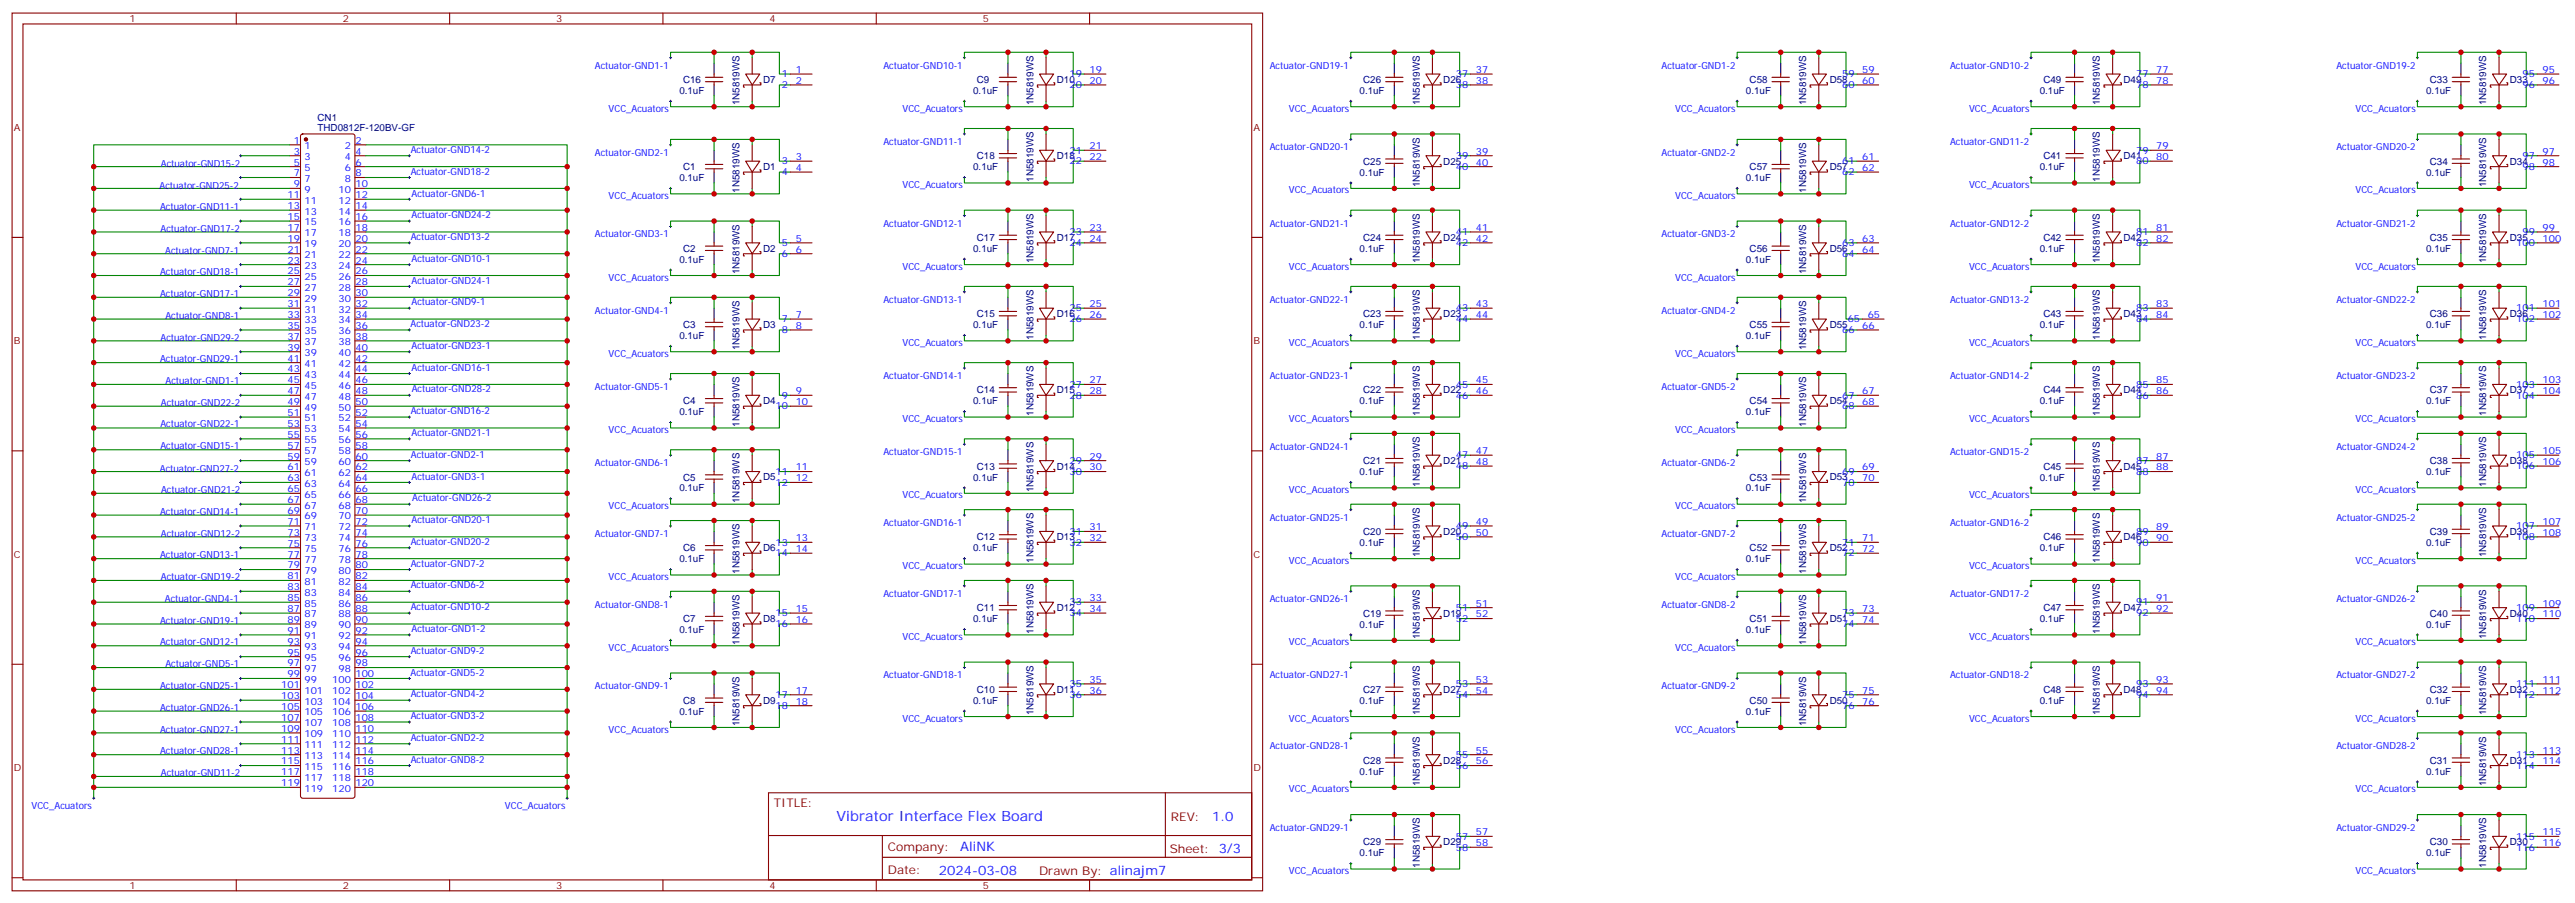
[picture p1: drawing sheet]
<svg xmlns="http://www.w3.org/2000/svg" width="835mm" height="293mm" viewBox="0 0 835 293" stroke-linecap="round" stroke-linejoin="round" font-family="sans-serif">
<defs><g id="words">
<text font-size="4.6" fill="#00f" x="271.2" y="265.8">Vibrator Interface Flex Board</text>
<g font-size="4.2" fill="#00f">
<text x="392.9" y="266.1">1.0</text>
<text x="311.3" y="275.6">AliNK</text>
<text x="304.3" y="283.4">2024-03-08</text>
</g>
<g font-size="3.9" fill="#800">
<text x="250.9" y="261.4">TITLE:</text>
<text x="379.5" y="266.1">REV:</text>
<text x="287.8" y="275.6">Company:</text>
<text x="379.1" y="276.2">Sheet: 3/3</text>
<text x="287.8" y="283.3">Date:</text>
<text x="336.8" y="283.4">Drawn By: alinajm7</text>
</g>
<g font-size="3.2" fill="#800">
<text x="42" y="7.2">1</text>
<text x="111.2" y="7.2">2</text>
<text x="180.3" y="7.2">3</text>
<text x="249.4" y="7.2">4</text>
<text x="318.6" y="7.2">5</text>
<text x="4.4" y="42.3">A</text>
<text x="406.3" y="42.3">A</text>
<text x="4.4" y="111.5">B</text>
<text x="406.3" y="111.5">B</text>
<text x="4.4" y="180.6">C</text>
<text x="406.3" y="180.6">C</text>
<text x="4.4" y="249.8">D</text>
<text x="406.3" y="249.8">D</text>
<text x="42" y="288">1</text>
<text x="111.2" y="288">2</text>
<text x="180.3" y="288">3</text>
<text x="249.4" y="288">4</text>
<text x="318.6" y="288">5</text>
</g>
<g font-size="3.2" fill="#00f">
<text x="192.8" y="22.2">Actuator-GND1-1</text>
<text x="257.9" y="23.6">1</text>
<text x="286.3" y="22.2">Actuator-GND10-1</text>
<text x="353.2" y="23.6">19</text>
<text x="411.6" y="22.2">Actuator-GND19-1</text>
<text x="478.4" y="23.6">37</text>
<text x="538.5" y="22.2">Actuator-GND1-2</text>
<text x="603.6" y="23.6">59</text>
<text x="632.1" y="22.2">Actuator-GND10-2</text>
<text x="698.9" y="23.6">77</text>
<text x="757.3" y="22.2">Actuator-GND19-2</text>
<text x="824.1" y="23.6">95</text>
<text x="253.4" y="25">1</text>
<text x="253.4" y="28.6">2</text>
<text x="257.9" y="27.2">2</text>
<text x="346.7" y="25">19</text>
<text x="346.7" y="28.6">20</text>
<text x="353.2" y="27.2">20</text>
<text x="471.9" y="25">37</text>
<text x="471.9" y="28.6">38</text>
<text x="478.4" y="27.2">38</text>
<text x="597.1" y="25">59</text>
<text x="597.1" y="28.6">60</text>
<text x="603.6" y="27.2">60</text>
<text x="692.4" y="25">77</text>
<text x="692.4" y="28.6">78</text>
<text x="698.9" y="27.2">78</text>
<text x="817.6" y="25">95</text>
<text x="817.6" y="28.6">96</text>
<text x="824.1" y="27.2">96</text>
<text x="197.3" y="36.2">VCC_Acuators</text>
<text x="292.5" y="36.2">VCC_Acuators</text>
<text x="417.8" y="36.2">VCC_Acuators</text>
<text x="543" y="36.2">VCC_Acuators</text>
<text x="638.3" y="36.2">VCC_Acuators</text>
<text x="763.5" y="36.2">VCC_Acuators</text>
<text x="95.2" y="46.6">1</text>
<text x="115.2" y="46.6">2</text>
<text x="286.3" y="46.9">Actuator-GND11-1</text>
<text x="632.1" y="46.9">Actuator-GND11-2</text>
<text x="52.1" y="53.9">Actuator-GND15-2</text>
<text x="95.2" y="53.6">5</text>
<text x="95.2" y="50.1">3</text>
<text x="98.7" y="51.9">3</text>
<text x="98.7" y="48.3">1</text>
<text x="111.7" y="48.3">2</text>
<text x="111.7" y="51.9">4</text>
<text x="115.2" y="50.1">4</text>
<text x="115.2" y="53.6">6</text>
<text x="133.1" y="49.5">Actuator-GND14-2</text>
<text x="192.8" y="50.4">Actuator-GND2-1</text>
<text x="253.4" y="53.3">3</text>
<text x="257.9" y="51.9">3</text>
<text x="346.7" y="49.7">21</text>
<text x="346.7" y="53.3">22</text>
<text x="353.2" y="48.3">21</text>
<text x="353.2" y="51.9">22</text>
<text x="411.6" y="48.7">Actuator-GND20-1</text>
<text x="471.9" y="51.5">39</text>
<text x="478.4" y="50.1">39</text>
<text x="478.4" y="53.6">40</text>
<text x="538.5" y="50.4">Actuator-GND2-2</text>
<text x="597.1" y="53.3">61</text>
<text x="603.6" y="51.9">61</text>
<text x="692.4" y="49.7">79</text>
<text x="692.4" y="53.3">80</text>
<text x="698.9" y="48.3">79</text>
<text x="698.9" y="51.9">80</text>
<text x="757.3" y="48.7">Actuator-GND20-2</text>
<text x="817.6" y="51.5">97</text>
<text x="824.1" y="50.1">97</text>
<text x="824.1" y="53.6">98</text>
<text x="95.2" y="57.2">7</text>
<text x="98.7" y="58.9">7</text>
<text x="98.7" y="55.4">5</text>
<text x="111.7" y="55.4">6</text>
<text x="111.7" y="58.9">8</text>
<text x="115.2" y="57.2">8</text>
<text x="133.1" y="56.5">Actuator-GND18-2</text>
<text x="253.4" y="56.8">4</text>
<text x="257.9" y="55.4">4</text>
<text x="471.9" y="55">40</text>
<text x="597.1" y="56.8">62</text>
<text x="603.6" y="55.4">62</text>
<text x="817.6" y="55">98</text>
<text x="51.7" y="61.1">Actuator-GND25-2</text>
<text x="93.2" y="64.2">11</text>
<text x="95.2" y="60.7">9</text>
<text x="98.7" y="66">11</text>
<text x="98.7" y="62.4">9</text>
<text x="109.7" y="62.4">10</text>
<text x="109.7" y="66">12</text>
<text x="115.2" y="60.7">10</text>
<text x="115.2" y="64.2">12</text>
<text x="133.4" y="63.7">Actuator-GND6-1</text>
<text x="197.3" y="64.4">VCC_Acuators</text>
<text x="292.5" y="60.9">VCC_Acuators</text>
<text x="417.8" y="62.7">VCC_Acuators</text>
<text x="543" y="64.4">VCC_Acuators</text>
<text x="638.3" y="60.9">VCC_Acuators</text>
<text x="763.5" y="62.7">VCC_Acuators</text>
<text x="51.9" y="68">Actuator-GND11-1</text>
<text x="93.2" y="71.3">15</text>
<text x="93.2" y="67.7">13</text>
<text x="98.7" y="69.5">13</text>
<text x="109.7" y="69.5">14</text>
<text x="115.2" y="67.7">14</text>
<text x="115.2" y="71.3">16</text>
<text x="133.4" y="70.7">Actuator-GND24-2</text>
<text x="52.1" y="75.2">Actuator-GND17-2</text>
<text x="93.2" y="74.8">17</text>
<text x="98.7" y="76.6">17</text>
<text x="98.7" y="73">15</text>
<text x="109.7" y="73">16</text>
<text x="109.7" y="76.6">18</text>
<text x="115.2" y="74.8">18</text>
<text x="133.1" y="77.7">Actuator-GND13-2</text>
<text x="192.8" y="76.9">Actuator-GND3-1</text>
<text x="286.3" y="73.4">Actuator-GND12-1</text>
<text x="346.7" y="76.2">23</text>
<text x="353.2" y="74.8">23</text>
<text x="411.6" y="73.4">Actuator-GND21-1</text>
<text x="471.9" y="76.2">41</text>
<text x="478.4" y="74.8">41</text>
<text x="538.5" y="76.9">Actuator-GND3-2</text>
<text x="632.1" y="73.4">Actuator-GND12-2</text>
<text x="692.4" y="76.2">81</text>
<text x="698.9" y="74.8">81</text>
<text x="757.3" y="73.4">Actuator-GND21-2</text>
<text x="817.6" y="76.2">99</text>
<text x="824.1" y="74.8">99</text>
<text x="53.5" y="82.2">Actuator-GND7-1</text>
<text x="93.2" y="81.8">21</text>
<text x="93.2" y="78.3">19</text>
<text x="98.7" y="83.6">21</text>
<text x="98.7" y="80.1">19</text>
<text x="109.7" y="80.1">20</text>
<text x="109.7" y="83.6">22</text>
<text x="115.2" y="78.3">20</text>
<text x="115.2" y="81.8">22</text>
<text x="253.4" y="79.7">5</text>
<text x="253.4" y="83.3">6</text>
<text x="257.9" y="78.3">5</text>
<text x="257.9" y="81.8">6</text>
<text x="346.7" y="79.7">24</text>
<text x="353.2" y="78.3">24</text>
<text x="471.9" y="79.7">42</text>
<text x="478.4" y="78.3">42</text>
<text x="597.1" y="79.7">63</text>
<text x="597.1" y="83.3">64</text>
<text x="603.6" y="78.3">63</text>
<text x="603.6" y="81.8">64</text>
<text x="692.4" y="79.7">82</text>
<text x="698.9" y="78.3">82</text>
<text x="815.6" y="79.7">100</text>
<text x="824.1" y="78.3">100</text>
<text x="51.9" y="89.1">Actuator-GND18-1</text>
<text x="93.2" y="88.9">25</text>
<text x="93.2" y="85.4">23</text>
<text x="98.7" y="87.1">23</text>
<text x="109.7" y="87.1">24</text>
<text x="115.2" y="85.4">24</text>
<text x="115.2" y="88.9">26</text>
<text x="133.4" y="84.8">Actuator-GND10-1</text>
<text x="292.5" y="87.4">VCC_Acuators</text>
<text x="417.8" y="87.4">VCC_Acuators</text>
<text x="638.3" y="87.4">VCC_Acuators</text>
<text x="763.5" y="87.4">VCC_Acuators</text>
<text x="93.2" y="96">29</text>
<text x="93.2" y="92.4">27</text>
<text x="98.7" y="94.2">27</text>
<text x="98.7" y="90.7">25</text>
<text x="109.7" y="90.7">26</text>
<text x="109.7" y="94.2">28</text>
<text x="115.2" y="92.4">28</text>
<text x="115.2" y="96">30</text>
<text x="133.4" y="91.9">Actuator-GND24-1</text>
<text x="197.3" y="90.9">VCC_Acuators</text>
<text x="543" y="90.9">VCC_Acuators</text>
<text x="51.9" y="96.2">Actuator-GND17-1</text>
<text x="93.2" y="99.5">31</text>
<text x="98.7" y="101.2">31</text>
<text x="98.7" y="97.7">29</text>
<text x="109.7" y="97.7">30</text>
<text x="109.7" y="101.2">32</text>
<text x="115.2" y="99.5">32</text>
<text x="133.4" y="99">Actuator-GND9-1</text>
<text x="192.8" y="101.6">Actuator-GND4-1</text>
<text x="286.3" y="98.1">Actuator-GND13-1</text>
<text x="346.7" y="100.9">25</text>
<text x="353.2" y="99.5">25</text>
<text x="411.6" y="98.1">Actuator-GND22-1</text>
<text x="471.9" y="100.9">43</text>
<text x="478.4" y="99.5">43</text>
<text x="538.5" y="101.6">Actuator-GND4-2</text>
<text x="632.1" y="98.1">Actuator-GND13-2</text>
<text x="692.4" y="100.9">83</text>
<text x="698.9" y="99.5">83</text>
<text x="757.3" y="98.1">Actuator-GND22-2</text>
<text x="815.6" y="100.9">101</text>
<text x="824.1" y="99.5">101</text>
<text x="53.6" y="103.2">Actuator-GND8-1</text>
<text x="93.2" y="106.5">35</text>
<text x="93.2" y="103">33</text>
<text x="98.7" y="104.8">33</text>
<text x="109.7" y="104.8">34</text>
<text x="115.2" y="103">34</text>
<text x="115.2" y="106.5">36</text>
<text x="133.1" y="106">Actuator-GND23-2</text>
<text x="253.4" y="104.4">7</text>
<text x="253.4" y="107.9">8</text>
<text x="257.9" y="103">7</text>
<text x="257.9" y="106.5">8</text>
<text x="346.7" y="104.4">26</text>
<text x="353.2" y="103">26</text>
<text x="471.9" y="104.4">44</text>
<text x="478.4" y="103">44</text>
<text x="597.1" y="107.9">66</text>
<text x="598.9" y="104.4">65</text>
<text x="603.6" y="106.5">66</text>
<text x="605.4" y="103">65</text>
<text x="692.4" y="104.4">84</text>
<text x="698.9" y="103">84</text>
<text x="815.6" y="104.4">102</text>
<text x="824.1" y="103">102</text>
<text x="52" y="110.6">Actuator-GND29-2</text>
<text x="93.2" y="113.6">39</text>
<text x="93.2" y="110.1">37</text>
<text x="98.7" y="111.8">37</text>
<text x="98.7" y="108.3">35</text>
<text x="109.7" y="108.3">36</text>
<text x="109.7" y="111.8">38</text>
<text x="115.2" y="110.1">38</text>
<text x="115.2" y="113.6">40</text>
<text x="133.4" y="113.1">Actuator-GND23-1</text>
<text x="292.5" y="112.1">VCC_Acuators</text>
<text x="417.8" y="112.1">VCC_Acuators</text>
<text x="638.3" y="112.1">VCC_Acuators</text>
<text x="763.5" y="112.1">VCC_Acuators</text>
<text x="51.9" y="117.4">Actuator-GND29-1</text>
<text x="93.2" y="117.1">41</text>
<text x="98.7" y="118.9">41</text>
<text x="98.7" y="115.4">39</text>
<text x="109.7" y="115.4">40</text>
<text x="109.7" y="118.9">42</text>
<text x="115.2" y="117.1">42</text>
<text x="197.3" y="115.6">VCC_Acuators</text>
<text x="543" y="115.6">VCC_Acuators</text>
<text x="53.7" y="124.4">Actuator-GND1-1</text>
<text x="93.2" y="124.2">45</text>
<text x="93.2" y="120.7">43</text>
<text x="98.7" y="125.9">45</text>
<text x="98.7" y="122.4">43</text>
<text x="109.7" y="122.4">44</text>
<text x="109.7" y="125.9">46</text>
<text x="115.2" y="120.7">44</text>
<text x="115.2" y="124.2">46</text>
<text x="133.4" y="120.1">Actuator-GND16-1</text>
<text x="286.3" y="122.8">Actuator-GND14-1</text>
<text x="346.7" y="125.6">27</text>
<text x="353.2" y="124.2">27</text>
<text x="411.6" y="122.8">Actuator-GND23-1</text>
<text x="471.9" y="125.6">45</text>
<text x="478.4" y="124.2">45</text>
<text x="632.1" y="122.8">Actuator-GND14-2</text>
<text x="692.4" y="125.6">85</text>
<text x="698.9" y="124.2">85</text>
<text x="757.3" y="122.8">Actuator-GND23-2</text>
<text x="815.6" y="125.6">103</text>
<text x="824.1" y="124.2">103</text>
<text x="52.1" y="131.6">Actuator-GND22-2</text>
<text x="93.2" y="131.2">49</text>
<text x="93.2" y="127.7">47</text>
<text x="98.7" y="129.5">47</text>
<text x="109.7" y="129.5">48</text>
<text x="115.2" y="127.7">48</text>
<text x="115.2" y="131.2">50</text>
<text x="133.5" y="127.1">Actuator-GND28-2</text>
<text x="192.8" y="126.3">Actuator-GND5-1</text>
<text x="253.4" y="129.1">9</text>
<text x="257.9" y="127.7">9</text>
<text x="257.9" y="131.2">10</text>
<text x="346.7" y="129.1">28</text>
<text x="353.2" y="127.7">28</text>
<text x="471.9" y="129.1">46</text>
<text x="478.4" y="127.7">46</text>
<text x="538.5" y="126.3">Actuator-GND5-2</text>
<text x="597.1" y="129.1">67</text>
<text x="603.6" y="127.7">67</text>
<text x="603.6" y="131.2">68</text>
<text x="692.4" y="129.1">86</text>
<text x="698.9" y="127.7">86</text>
<text x="815.6" y="129.1">104</text>
<text x="824.1" y="127.7">104</text>
<text x="93.2" y="134.8">51</text>
<text x="98.7" y="136.5">51</text>
<text x="98.7" y="133">49</text>
<text x="109.7" y="133">50</text>
<text x="109.7" y="136.5">52</text>
<text x="115.2" y="134.8">52</text>
<text x="133.1" y="134.1">Actuator-GND16-2</text>
<text x="251.4" y="132.6">10</text>
<text x="292.5" y="136.8">VCC_Acuators</text>
<text x="417.8" y="136.8">VCC_Acuators</text>
<text x="597.1" y="132.6">68</text>
<text x="638.3" y="136.8">VCC_Acuators</text>
<text x="763.5" y="136.8">VCC_Acuators</text>
<text x="52" y="138.5">Actuator-GND22-1</text>
<text x="93.2" y="141.8">55</text>
<text x="93.2" y="138.3">53</text>
<text x="98.7" y="143.6">55</text>
<text x="98.7" y="140.1">53</text>
<text x="109.7" y="140.1">54</text>
<text x="109.7" y="143.6">56</text>
<text x="115.2" y="138.3">54</text>
<text x="115.2" y="141.8">56</text>
<text x="133.4" y="141.3">Actuator-GND21-1</text>
<text x="197.3" y="140.3">VCC_Acuators</text>
<text x="543" y="140.3">VCC_Acuators</text>
<text x="52" y="145.5">Actuator-GND15-1</text>
<text x="93.2" y="148.9">59</text>
<text x="93.2" y="145.3">57</text>
<text x="98.7" y="147.1">57</text>
<text x="109.7" y="147.1">58</text>
<text x="115.2" y="145.3">58</text>
<text x="115.2" y="148.9">60</text>
<text x="133.2" y="148.5">Actuator-GND2-1</text>
<text x="286.3" y="147.5">Actuator-GND15-1</text>
<text x="353.2" y="148.9">29</text>
<text x="411.6" y="145.7">Actuator-GND24-1</text>
<text x="471.9" y="148.5">47</text>
<text x="478.4" y="147.1">47</text>
<text x="632.1" y="147.5">Actuator-GND15-2</text>
<text x="698.9" y="148.9">87</text>
<text x="757.3" y="145.7">Actuator-GND24-2</text>
<text x="815.6" y="148.5">105</text>
<text x="824.1" y="147.1">105</text>
<text x="51.8" y="152.8">Actuator-GND27-2</text>
<text x="93.2" y="155.9">63</text>
<text x="93.2" y="152.4">61</text>
<text x="98.7" y="154.2">61</text>
<text x="98.7" y="150.6">59</text>
<text x="109.7" y="150.6">60</text>
<text x="109.7" y="154.2">62</text>
<text x="115.2" y="152.4">62</text>
<text x="115.2" y="155.9">64</text>
<text x="133.4" y="155.4">Actuator-GND3-1</text>
<text x="192.8" y="151">Actuator-GND6-1</text>
<text x="251.4" y="153.8">11</text>
<text x="257.9" y="152.4">11</text>
<text x="257.9" y="155.9">12</text>
<text x="346.7" y="150.3">29</text>
<text x="346.7" y="153.8">30</text>
<text x="353.2" y="152.4">30</text>
<text x="471.9" y="152">48</text>
<text x="478.4" y="150.6">48</text>
<text x="538.5" y="151">Actuator-GND6-2</text>
<text x="597.1" y="153.8">69</text>
<text x="603.6" y="152.4">69</text>
<text x="603.6" y="155.9">70</text>
<text x="692.4" y="150.3">87</text>
<text x="692.4" y="153.8">88</text>
<text x="698.9" y="152.4">88</text>
<text x="815.6" y="152">106</text>
<text x="824.1" y="150.6">106</text>
<text x="52.2" y="159.7">Actuator-GND21-2</text>
<text x="93.2" y="159.5">65</text>
<text x="98.7" y="161.2">65</text>
<text x="98.7" y="157.7">63</text>
<text x="109.7" y="157.7">64</text>
<text x="109.7" y="161.2">66</text>
<text x="115.2" y="159.5">66</text>
<text x="251.4" y="157.3">12</text>
<text x="292.5" y="161.4">VCC_Acuators</text>
<text x="417.8" y="159.7">VCC_Acuators</text>
<text x="597.1" y="157.3">70</text>
<text x="638.3" y="161.4">VCC_Acuators</text>
<text x="763.5" y="159.7">VCC_Acuators</text>
<text x="51.9" y="166.7">Actuator-GND14-1</text>
<text x="93.2" y="166.5">69</text>
<text x="93.2" y="163">67</text>
<text x="98.7" y="164.7">67</text>
<text x="109.7" y="164.7">68</text>
<text x="115.2" y="163">68</text>
<text x="115.2" y="166.5">70</text>
<text x="133.6" y="162.2">Actuator-GND26-2</text>
<text x="197.3" y="165">VCC_Acuators</text>
<text x="543" y="165">VCC_Acuators</text>
<text x="52.1" y="173.9">Actuator-GND12-2</text>
<text x="93.2" y="173.6">73</text>
<text x="93.2" y="170">71</text>
<text x="98.7" y="171.8">71</text>
<text x="98.7" y="168.3">69</text>
<text x="109.7" y="168.3">70</text>
<text x="109.7" y="171.8">72</text>
<text x="115.2" y="170">72</text>
<text x="115.2" y="173.6">74</text>
<text x="133.4" y="169.5">Actuator-GND20-1</text>
<text x="192.8" y="173.9">Actuator-GND7-1</text>
<text x="286.3" y="170.4">Actuator-GND16-1</text>
<text x="346.7" y="173.2">31</text>
<text x="353.2" y="171.8">31</text>
<text x="411.6" y="168.6">Actuator-GND25-1</text>
<text x="471.9" y="171.4">49</text>
<text x="478.4" y="170">49</text>
<text x="478.4" y="173.6">50</text>
<text x="538.5" y="173.9">Actuator-GND7-2</text>
<text x="632.1" y="170.4">Actuator-GND16-2</text>
<text x="692.4" y="173.2">89</text>
<text x="698.9" y="171.8">89</text>
<text x="757.3" y="168.6">Actuator-GND25-2</text>
<text x="815.6" y="171.4">107</text>
<text x="824.1" y="170">107</text>
<text x="824.1" y="173.6">108</text>
<text x="93.2" y="177.1">75</text>
<text x="98.7" y="178.9">75</text>
<text x="98.7" y="175.3">73</text>
<text x="109.7" y="175.3">74</text>
<text x="109.7" y="178.9">76</text>
<text x="115.2" y="177.1">76</text>
<text x="133.1" y="176.5">Actuator-GND20-2</text>
<text x="251.4" y="176.7">13</text>
<text x="257.9" y="175.3">13</text>
<text x="257.9" y="178.9">14</text>
<text x="346.7" y="176.7">32</text>
<text x="353.2" y="175.3">32</text>
<text x="471.9" y="175">50</text>
<text x="597.1" y="176.7">71</text>
<text x="603.6" y="175.3">71</text>
<text x="603.6" y="178.9">72</text>
<text x="692.4" y="176.7">90</text>
<text x="698.9" y="175.3">90</text>
<text x="815.6" y="175">108</text>
<text x="51.9" y="180.9">Actuator-GND13-1</text>
<text x="93.2" y="184.1">79</text>
<text x="93.2" y="180.6">77</text>
<text x="98.7" y="185.9">79</text>
<text x="98.7" y="182.4">77</text>
<text x="109.7" y="182.4">78</text>
<text x="109.7" y="185.9">80</text>
<text x="115.2" y="180.6">78</text>
<text x="115.2" y="184.1">80</text>
<text x="133.1" y="183.5">Actuator-GND7-2</text>
<text x="251.4" y="180.3">14</text>
<text x="292.5" y="184.4">VCC_Acuators</text>
<text x="417.8" y="182.6">VCC_Acuators</text>
<text x="597.1" y="180.3">72</text>
<text x="638.3" y="184.4">VCC_Acuators</text>
<text x="763.5" y="182.6">VCC_Acuators</text>
<text x="52.1" y="188">Actuator-GND19-2</text>
<text x="93.2" y="191.2">83</text>
<text x="93.2" y="187.7">81</text>
<text x="98.7" y="189.4">81</text>
<text x="109.7" y="189.4">82</text>
<text x="115.2" y="187.7">82</text>
<text x="115.2" y="191.2">84</text>
<text x="133.1" y="190.6">Actuator-GND6-2</text>
<text x="197.3" y="187.9">VCC_Acuators</text>
<text x="543" y="187.9">VCC_Acuators</text>
<text x="53.4" y="195.1">Actuator-GND4-1</text>
<text x="93.2" y="194.7">85</text>
<text x="98.7" y="196.5">85</text>
<text x="98.7" y="193">83</text>
<text x="109.7" y="193">84</text>
<text x="109.7" y="196.5">86</text>
<text x="115.2" y="194.7">86</text>
<text x="133.1" y="197.6">Actuator-GND10-2</text>
<text x="192.8" y="196.8">Actuator-GND8-1</text>
<text x="286.3" y="193.3">Actuator-GND17-1</text>
<text x="346.7" y="196.1">33</text>
<text x="353.2" y="194.7">33</text>
<text x="411.6" y="195.1">Actuator-GND26-1</text>
<text x="471.9" y="197.9">51</text>
<text x="478.4" y="196.5">51</text>
<text x="538.5" y="196.8">Actuator-GND8-2</text>
<text x="632.1" y="193.3">Actuator-GND17-2</text>
<text x="692.4" y="196.1">91</text>
<text x="698.9" y="194.7">91</text>
<text x="757.3" y="195.1">Actuator-GND26-2</text>
<text x="815.6" y="197.9">109</text>
<text x="824.1" y="196.5">109</text>
<text x="51.9" y="202">Actuator-GND19-1</text>
<text x="93.2" y="201.8">89</text>
<text x="93.2" y="198.3">87</text>
<text x="98.7" y="203.6">89</text>
<text x="98.7" y="200">87</text>
<text x="109.7" y="200">88</text>
<text x="109.7" y="203.6">90</text>
<text x="115.2" y="198.3">88</text>
<text x="115.2" y="201.8">90</text>
<text x="251.4" y="199.7">15</text>
<text x="251.4" y="203.2">16</text>
<text x="257.9" y="198.3">15</text>
<text x="257.9" y="201.8">16</text>
<text x="346.7" y="199.7">34</text>
<text x="353.2" y="198.3">34</text>
<text x="471.9" y="201.4">52</text>
<text x="478.4" y="200">52</text>
<text x="597.1" y="199.7">73</text>
<text x="597.1" y="203.2">74</text>
<text x="603.6" y="198.3">73</text>
<text x="603.6" y="201.8">74</text>
<text x="692.4" y="199.7">92</text>
<text x="698.9" y="198.3">92</text>
<text x="815.6" y="201.4">110</text>
<text x="824.1" y="200">110</text>
<text x="51.9" y="209.1">Actuator-GND12-1</text>
<text x="93.2" y="208.8">93</text>
<text x="93.2" y="205.3">91</text>
<text x="98.7" y="207.1">91</text>
<text x="109.7" y="207.1">92</text>
<text x="115.2" y="205.3">92</text>
<text x="115.2" y="208.8">94</text>
<text x="133.4" y="204.8">Actuator-GND1-2</text>
<text x="292.5" y="207.3">VCC_Acuators</text>
<text x="417.8" y="209.1">VCC_Acuators</text>
<text x="638.3" y="207.3">VCC_Acuators</text>
<text x="763.5" y="209.1">VCC_Acuators</text>
<text x="93.2" y="215.9">97</text>
<text x="93.2" y="212.4">95</text>
<text x="98.7" y="214.1">95</text>
<text x="98.7" y="210.6">93</text>
<text x="109.7" y="210.6">94</text>
<text x="109.7" y="214.1">96</text>
<text x="115.2" y="212.4">96</text>
<text x="115.2" y="215.9">98</text>
<text x="133.1" y="211.8">Actuator-GND9-2</text>
<text x="197.3" y="210.8">VCC_Acuators</text>
<text x="543" y="210.8">VCC_Acuators</text>
<text x="53.6" y="216.1">Actuator-GND5-1</text>
<text x="93.2" y="219.4">99</text>
<text x="98.7" y="221.2">99</text>
<text x="98.7" y="217.7">97</text>
<text x="107.7" y="221.2">100</text>
<text x="109.7" y="217.7">98</text>
<text x="115.2" y="219.4">100</text>
<text x="133.1" y="218.9">Actuator-GND5-2</text>
<text x="286.3" y="219.8">Actuator-GND18-1</text>
<text x="353.2" y="221.2">35</text>
<text x="411.6" y="219.8">Actuator-GND27-1</text>
<text x="478.4" y="221.2">53</text>
<text x="632.1" y="219.8">Actuator-GND18-2</text>
<text x="698.9" y="221.2">93</text>
<text x="757.3" y="219.8">Actuator-GND27-2</text>
<text x="824.1" y="221.2">111</text>
<text x="51.9" y="223.2">Actuator-GND25-1</text>
<text x="91.2" y="226.5">103</text>
<text x="91.2" y="223">101</text>
<text x="98.7" y="224.7">101</text>
<text x="107.7" y="224.7">102</text>
<text x="115.2" y="223">102</text>
<text x="115.2" y="226.5">104</text>
<text x="133.1" y="225.9">Actuator-GND4-2</text>
<text x="192.8" y="223.3">Actuator-GND9-1</text>
<text x="251.4" y="226.1">17</text>
<text x="257.9" y="224.7">17</text>
<text x="346.7" y="222.6">35</text>
<text x="346.7" y="226.1">36</text>
<text x="353.2" y="224.7">36</text>
<text x="471.9" y="222.6">53</text>
<text x="471.9" y="226.1">54</text>
<text x="478.4" y="224.7">54</text>
<text x="538.5" y="223.3">Actuator-GND9-2</text>
<text x="597.1" y="226.1">75</text>
<text x="603.6" y="224.7">75</text>
<text x="692.4" y="222.6">93</text>
<text x="692.4" y="226.1">94</text>
<text x="698.9" y="224.7">94</text>
<text x="815.6" y="222.6">111</text>
<text x="815.6" y="226.1">112</text>
<text x="824.1" y="224.7">112</text>
<text x="51.9" y="230.2">Actuator-GND26-1</text>
<text x="91.2" y="233.5">107</text>
<text x="91.2" y="230">105</text>
<text x="98.7" y="231.8">105</text>
<text x="98.7" y="228.2">103</text>
<text x="107.7" y="228.2">104</text>
<text x="107.7" y="231.8">106</text>
<text x="115.2" y="230">106</text>
<text x="115.2" y="233.5">108</text>
<text x="133.1" y="232.9">Actuator-GND3-2</text>
<text x="251.4" y="229.7">18</text>
<text x="257.9" y="228.2">18</text>
<text x="292.5" y="233.8">VCC_Acuators</text>
<text x="417.8" y="233.8">VCC_Acuators</text>
<text x="597.1" y="229.7">76</text>
<text x="603.6" y="228.2">76</text>
<text x="638.3" y="233.8">VCC_Acuators</text>
<text x="763.5" y="233.8">VCC_Acuators</text>
<text x="51.9" y="237.3">Actuator-GND27-1</text>
<text x="91.2" y="237.1">109</text>
<text x="98.7" y="238.8">109</text>
<text x="98.7" y="235.3">107</text>
<text x="107.7" y="235.3">108</text>
<text x="107.7" y="238.8">110</text>
<text x="115.2" y="237.1">110</text>
<text x="133.1" y="240">Actuator-GND2-2</text>
<text x="197.3" y="237.3">VCC_Acuators</text>
<text x="543" y="237.3">VCC_Acuators</text>
<text x="51.9" y="244.4">Actuator-GND28-1</text>
<text x="91.2" y="244.1">113</text>
<text x="91.2" y="240.6">111</text>
<text x="98.7" y="245.9">113</text>
<text x="98.7" y="242.4">111</text>
<text x="107.7" y="242.4">112</text>
<text x="107.7" y="245.9">114</text>
<text x="115.2" y="240.6">112</text>
<text x="115.2" y="244.1">114</text>
<text x="411.6" y="242.7">Actuator-GND28-1</text>
<text x="471.9" y="245.5">55</text>
<text x="478.4" y="244.1">55</text>
<text x="757.3" y="242.7">Actuator-GND28-2</text>
<text x="815.6" y="245.5">113</text>
<text x="824.1" y="244.1">113</text>
<text x="52.1" y="251.5">Actuator-GND11-2</text>
<text x="91.2" y="251.2">117</text>
<text x="91.2" y="247.7">115</text>
<text x="98.7" y="249.4">115</text>
<text x="107.7" y="249.4">116</text>
<text x="115.2" y="247.7">116</text>
<text x="115.2" y="251.2">118</text>
<text x="133.1" y="247">Actuator-GND8-2</text>
<text x="471.9" y="249.1">56</text>
<text x="478.4" y="247.7">56</text>
<text x="815.6" y="249.1">114</text>
<text x="824.1" y="247.7">114</text>
<text x="91.2" y="254.7">119</text>
<text x="98.7" y="256.5">119</text>
<text x="98.7" y="252.9">117</text>
<text x="107.7" y="252.9">118</text>
<text x="107.7" y="256.5">120</text>
<text x="115.2" y="254.7">120</text>
<text x="417.8" y="256.7">VCC_Acuators</text>
<text x="763.5" y="256.7">VCC_Acuators</text>
<text x="10.2" y="262.1">VCC_Acuators</text>
<text x="163.7" y="262.1">VCC_Acuators</text>
<text x="411.6" y="269.2">Actuator-GND29-1</text>
<text x="757.3" y="269.2">Actuator-GND29-2</text>
<text x="471.9" y="272">57</text>
<text x="471.9" y="275.5">58</text>
<text x="478.4" y="270.6">57</text>
<text x="478.4" y="274.1">58</text>
<text x="815.6" y="272">115</text>
<text x="815.6" y="275.5">116</text>
<text x="824.1" y="270.6">115</text>
<text x="824.1" y="274.1">116</text>
<text x="417.8" y="283.2">VCC_Acuators</text>
<text x="763.5" y="283.2">VCC_Acuators</text>
</g>
<g font-size="3.2" fill="#000080">
<text x="221.4" y="26.9">C16</text>
<text x="247.3" y="26.9">D7</text>
<text x="316.6" y="26.9">C9</text>
<text x="342.6" y="26.9">D10</text>
<text x="441.9" y="26.9">C26</text>
<text x="467.8" y="26.9">D26</text>
<text x="567.1" y="26.9">C58</text>
<text x="593.1" y="26.9">D58</text>
<text x="662.4" y="26.9">C49</text>
<text x="688.3" y="26.9">D49</text>
<text x="787.6" y="26.9">C33</text>
<text x="813.5" y="26.9">D33</text>
<text x="220.2" y="30.4">0.1uF</text>
<text x="239.7" y="34.2" transform="rotate(-90 239.7 34.2)">1N5819WS</text>
<text x="315.4" y="30.4">0.1uF</text>
<text x="334.9" y="34.2" transform="rotate(-90 334.9 34.2)">1N5819WS</text>
<text x="440.7" y="30.4">0.1uF</text>
<text x="460.2" y="34.2" transform="rotate(-90 460.2 34.2)">1N5819WS</text>
<text x="565.9" y="30.4">0.1uF</text>
<text x="585.4" y="34.2" transform="rotate(-90 585.4 34.2)">1N5819WS</text>
<text x="661.2" y="30.4">0.1uF</text>
<text x="680.7" y="34.2" transform="rotate(-90 680.7 34.2)">1N5819WS</text>
<text x="786.4" y="30.4">0.1uF</text>
<text x="805.9" y="34.2" transform="rotate(-90 805.9 34.2)">1N5819WS</text>
<text x="102.9" y="39.2">CN1</text>
<text x="102.9" y="42.3">THD0812F-120BV-GF</text>
<text x="316.6" y="51.6">C18</text>
<text x="342.6" y="51.6">D18</text>
<text x="441.9" y="53.4">C25</text>
<text x="467.8" y="53.3">D25</text>
<text x="662.4" y="51.6">C41</text>
<text x="688.3" y="51.6">D41</text>
<text x="787.6" y="53.4">C34</text>
<text x="813.5" y="53.3">D34</text>
<text x="220.2" y="58.6">0.1uF</text>
<text x="221.4" y="55.1">C1</text>
<text x="247.3" y="55.1">D1</text>
<text x="315.4" y="55.1">0.1uF</text>
<text x="334.9" y="58.9" transform="rotate(-90 334.9 58.9)">1N5819WS</text>
<text x="440.7" y="56.9">0.1uF</text>
<text x="565.9" y="58.6">0.1uF</text>
<text x="567.1" y="55.1">C57</text>
<text x="593.1" y="55.1">D57</text>
<text x="661.2" y="55.1">0.1uF</text>
<text x="680.7" y="58.9" transform="rotate(-90 680.7 58.9)">1N5819WS</text>
<text x="786.4" y="56.9">0.1uF</text>
<text x="239.7" y="62.4" transform="rotate(-90 239.7 62.4)">1N5819WS</text>
<text x="460.2" y="60.6" transform="rotate(-90 460.2 60.6)">1N5819WS</text>
<text x="585.4" y="62.4" transform="rotate(-90 585.4 62.4)">1N5819WS</text>
<text x="805.9" y="60.6" transform="rotate(-90 805.9 60.6)">1N5819WS</text>
<text x="221.4" y="81.6">C2</text>
<text x="247.3" y="81.6">D2</text>
<text x="315.4" y="81.6">0.1uF</text>
<text x="316.6" y="78.1">C17</text>
<text x="342.6" y="78">D17</text>
<text x="440.7" y="81.6">0.1uF</text>
<text x="441.9" y="78.1">C24</text>
<text x="467.8" y="78">D24</text>
<text x="567.1" y="81.6">C56</text>
<text x="593.1" y="81.6">D56</text>
<text x="661.2" y="81.6">0.1uF</text>
<text x="662.4" y="78.1">C42</text>
<text x="688.3" y="78">D42</text>
<text x="786.4" y="81.6">0.1uF</text>
<text x="787.6" y="78.1">C35</text>
<text x="813.5" y="78">D35</text>
<text x="220.2" y="85.1">0.1uF</text>
<text x="239.7" y="88.8" transform="rotate(-90 239.7 88.8)">1N5819WS</text>
<text x="334.9" y="85.3" transform="rotate(-90 334.9 85.3)">1N5819WS</text>
<text x="460.2" y="85.3" transform="rotate(-90 460.2 85.3)">1N5819WS</text>
<text x="565.9" y="85.1">0.1uF</text>
<text x="585.4" y="88.8" transform="rotate(-90 585.4 88.8)">1N5819WS</text>
<text x="680.7" y="85.3" transform="rotate(-90 680.7 85.3)">1N5819WS</text>
<text x="805.9" y="85.3" transform="rotate(-90 805.9 85.3)">1N5819WS</text>
<text x="221.4" y="106.3">C3</text>
<text x="247.3" y="106.3">D3</text>
<text x="315.4" y="106.3">0.1uF</text>
<text x="316.6" y="102.7">C15</text>
<text x="342.6" y="102.7">D16</text>
<text x="440.7" y="106.3">0.1uF</text>
<text x="441.9" y="102.7">C23</text>
<text x="467.8" y="102.7">D23</text>
<text x="567.1" y="106.3">C55</text>
<text x="593.1" y="106.3">D55</text>
<text x="661.2" y="106.3">0.1uF</text>
<text x="662.4" y="102.7">C43</text>
<text x="688.3" y="102.7">D43</text>
<text x="786.4" y="106.3">0.1uF</text>
<text x="787.6" y="102.7">C36</text>
<text x="813.5" y="102.7">D36</text>
<text x="220.2" y="109.8">0.1uF</text>
<text x="239.7" y="113.5" transform="rotate(-90 239.7 113.5)">1N5819WS</text>
<text x="334.9" y="110" transform="rotate(-90 334.9 110)">1N5819WS</text>
<text x="460.2" y="110" transform="rotate(-90 460.2 110)">1N5819WS</text>
<text x="565.9" y="109.8">0.1uF</text>
<text x="585.4" y="113.5" transform="rotate(-90 585.4 113.5)">1N5819WS</text>
<text x="680.7" y="110" transform="rotate(-90 680.7 110)">1N5819WS</text>
<text x="805.9" y="110" transform="rotate(-90 805.9 110)">1N5819WS</text>
<text x="221.4" y="131">C4</text>
<text x="247.3" y="131">D4</text>
<text x="315.4" y="131">0.1uF</text>
<text x="316.6" y="127.4">C14</text>
<text x="342.6" y="127.4">D15</text>
<text x="440.7" y="131">0.1uF</text>
<text x="441.9" y="127.4">C22</text>
<text x="467.8" y="127.4">D22</text>
<text x="567.1" y="131">C54</text>
<text x="593.1" y="131">D54</text>
<text x="661.2" y="131">0.1uF</text>
<text x="662.4" y="127.4">C44</text>
<text x="688.3" y="127.4">D44</text>
<text x="786.4" y="131">0.1uF</text>
<text x="787.6" y="127.4">C37</text>
<text x="813.5" y="127.4">D37</text>
<text x="220.2" y="134.5">0.1uF</text>
<text x="334.9" y="134.7" transform="rotate(-90 334.9 134.7)">1N5819WS</text>
<text x="460.2" y="134.7" transform="rotate(-90 460.2 134.7)">1N5819WS</text>
<text x="565.9" y="134.5">0.1uF</text>
<text x="680.7" y="134.7" transform="rotate(-90 680.7 134.7)">1N5819WS</text>
<text x="805.9" y="134.7" transform="rotate(-90 805.9 134.7)">1N5819WS</text>
<text x="239.7" y="138.2" transform="rotate(-90 239.7 138.2)">1N5819WS</text>
<text x="585.4" y="138.2" transform="rotate(-90 585.4 138.2)">1N5819WS</text>
<text x="221.4" y="155.7">C5</text>
<text x="247.3" y="155.6">D5</text>
<text x="315.4" y="155.7">0.1uF</text>
<text x="316.6" y="152.1">C13</text>
<text x="342.6" y="152.1">D14</text>
<text x="440.7" y="153.9">0.1uF</text>
<text x="441.9" y="150.4">C21</text>
<text x="467.8" y="150.4">D21</text>
<text x="567.1" y="155.7">C53</text>
<text x="593.1" y="155.6">D53</text>
<text x="661.2" y="155.7">0.1uF</text>
<text x="662.4" y="152.1">C45</text>
<text x="688.3" y="152.1">D45</text>
<text x="786.4" y="153.9">0.1uF</text>
<text x="787.6" y="150.4">C38</text>
<text x="813.5" y="150.4">D38</text>
<text x="220.2" y="159.2">0.1uF</text>
<text x="334.9" y="159.4" transform="rotate(-90 334.9 159.4)">1N5819WS</text>
<text x="460.2" y="157.6" transform="rotate(-90 460.2 157.6)">1N5819WS</text>
<text x="565.9" y="159.2">0.1uF</text>
<text x="680.7" y="159.4" transform="rotate(-90 680.7 159.4)">1N5819WS</text>
<text x="805.9" y="157.6" transform="rotate(-90 805.9 157.6)">1N5819WS</text>
<text x="239.7" y="162.9" transform="rotate(-90 239.7 162.9)">1N5819WS</text>
<text x="585.4" y="162.9" transform="rotate(-90 585.4 162.9)">1N5819WS</text>
<text x="441.9" y="173.3">C20</text>
<text x="467.8" y="173.3">D20</text>
<text x="787.6" y="173.3">C39</text>
<text x="813.5" y="173.3">D39</text>
<text x="221.4" y="178.6">C6</text>
<text x="247.3" y="178.6">D6</text>
<text x="315.4" y="178.6">0.1uF</text>
<text x="316.6" y="175.1">C12</text>
<text x="342.6" y="175.1">D13</text>
<text x="440.7" y="176.8">0.1uF</text>
<text x="567.1" y="178.6">C52</text>
<text x="593.1" y="178.6">D52</text>
<text x="661.2" y="178.6">0.1uF</text>
<text x="662.4" y="175.1">C46</text>
<text x="688.3" y="175.1">D46</text>
<text x="786.4" y="176.8">0.1uF</text>
<text x="220.2" y="182.1">0.1uF</text>
<text x="239.7" y="185.9" transform="rotate(-90 239.7 185.9)">1N5819WS</text>
<text x="334.9" y="182.3" transform="rotate(-90 334.9 182.3)">1N5819WS</text>
<text x="460.2" y="180.6" transform="rotate(-90 460.2 180.6)">1N5819WS</text>
<text x="565.9" y="182.1">0.1uF</text>
<text x="585.4" y="185.9" transform="rotate(-90 585.4 185.9)">1N5819WS</text>
<text x="680.7" y="182.3" transform="rotate(-90 680.7 182.3)">1N5819WS</text>
<text x="805.9" y="180.6" transform="rotate(-90 805.9 180.6)">1N5819WS</text>
<text x="316.6" y="198">C11</text>
<text x="342.6" y="198">D12</text>
<text x="662.4" y="198">C47</text>
<text x="688.3" y="198">D47</text>
<text x="221.4" y="201.5">C7</text>
<text x="247.3" y="201.5">D8</text>
<text x="315.4" y="201.5">0.1uF</text>
<text x="440.7" y="203.3">0.1uF</text>
<text x="441.9" y="199.8">C19</text>
<text x="467.8" y="199.7">D19</text>
<text x="567.1" y="201.5">C51</text>
<text x="593.1" y="201.5">D51</text>
<text x="661.2" y="201.5">0.1uF</text>
<text x="786.4" y="203.3">0.1uF</text>
<text x="787.6" y="199.8">C40</text>
<text x="813.5" y="199.7">D40</text>
<text x="220.2" y="205.1">0.1uF</text>
<text x="239.7" y="208.8" transform="rotate(-90 239.7 208.8)">1N5819WS</text>
<text x="334.9" y="205.3" transform="rotate(-90 334.9 205.3)">1N5819WS</text>
<text x="460.2" y="207" transform="rotate(-90 460.2 207)">1N5819WS</text>
<text x="565.9" y="205.1">0.1uF</text>
<text x="585.4" y="208.8" transform="rotate(-90 585.4 208.8)">1N5819WS</text>
<text x="680.7" y="205.3" transform="rotate(-90 680.7 205.3)">1N5819WS</text>
<text x="805.9" y="207" transform="rotate(-90 805.9 207)">1N5819WS</text>
<text x="221.4" y="228">C8</text>
<text x="247.3" y="228">D9</text>
<text x="315.4" y="228">0.1uF</text>
<text x="316.6" y="224.5">C10</text>
<text x="342.6" y="224.4">D11</text>
<text x="440.7" y="228">0.1uF</text>
<text x="441.9" y="224.5">C27</text>
<text x="467.8" y="224.4">D27</text>
<text x="567.1" y="228">C50</text>
<text x="593.1" y="228">D50</text>
<text x="661.2" y="228">0.1uF</text>
<text x="662.4" y="224.5">C48</text>
<text x="688.3" y="224.4">D48</text>
<text x="786.4" y="228">0.1uF</text>
<text x="787.6" y="224.5">C32</text>
<text x="813.5" y="224.4">D32</text>
<text x="220.2" y="231.5">0.1uF</text>
<text x="334.9" y="231.7" transform="rotate(-90 334.9 231.7)">1N5819WS</text>
<text x="460.2" y="231.7" transform="rotate(-90 460.2 231.7)">1N5819WS</text>
<text x="565.9" y="231.5">0.1uF</text>
<text x="680.7" y="231.7" transform="rotate(-90 680.7 231.7)">1N5819WS</text>
<text x="805.9" y="231.7" transform="rotate(-90 805.9 231.7)">1N5819WS</text>
<text x="239.7" y="235.2" transform="rotate(-90 239.7 235.2)">1N5819WS</text>
<text x="585.4" y="235.2" transform="rotate(-90 585.4 235.2)">1N5819WS</text>
<text x="440.7" y="250.9">0.1uF</text>
<text x="441.9" y="247.4">C28</text>
<text x="467.8" y="247.4">D28</text>
<text x="786.4" y="250.9">0.1uF</text>
<text x="787.6" y="247.4">C31</text>
<text x="813.5" y="247.4">D31</text>
<text x="460.2" y="254.7" transform="rotate(-90 460.2 254.7)">1N5819WS</text>
<text x="805.9" y="254.7" transform="rotate(-90 805.9 254.7)">1N5819WS</text>
<text x="441.9" y="273.8">C29</text>
<text x="467.8" y="273.8">D29</text>
<text x="787.6" y="273.8">C30</text>
<text x="813.5" y="273.8">D30</text>
<text x="440.7" y="277.4">0.1uF</text>
<text x="460.2" y="281.1" transform="rotate(-90 460.2 281.1)">1N5819WS</text>
<text x="786.4" y="277.4">0.1uF</text>
<text x="805.9" y="281.1" transform="rotate(-90 805.9 281.1)">1N5819WS</text>
</g>
</g></defs>
<g fill="none" stroke="#870000" stroke-width=".35">
<path d="M3.9 4.2h405.4v284.4h-405.4zM7.4 7.8h398.3v277.2h-398.3zM76.6 4.2v3.6M145.7 4.2v3.6M214.9 4.2v3.6M243.8 18.7v5.3M284 4.2v3.6M339.1 18.7v5.3M353.2 4.2v3.6M464.3 18.7v5.3M589.5 18.7v5.3M684.8 18.7v5.3"/>
<path d="M810 18.7v5.3M228.6 25h5.7M228.6 26.5h5.7M231.5 24v1M231.5 26.5v1M241.7 24h4.6l-2.5 3.5zM243.8 27.5h-2.8v.7h.3M243.8 27.5v5.3M246.3 26.8h.3v.7h-2.8M256.2 24h7M256.2 27.5h7M323.9 25h5.6"/>
<path d="M323.9 26.5h5.6M326.7 24v1M326.7 26.5v1M336.9 24h4.6l-2.4 3.5zM339.1 27.5h-2.9v.7h.4M339.1 27.5v5.3M341.5 26.8h.4v.7h-2.8M351.4 24h7.1M351.4 27.5h7.1M449.1 25h5.7M449.1 26.5h5.7M451.9 24v1"/>
<path d="M451.9 26.5v1M462.2 24h4.6l-2.5 3.5zM464.3 27.5h-2.8v.7h.3M464.3 27.5v5.3M466.8 26.8h.3v.7h-2.8M476.6 24h7.1M476.6 27.5h7.1M574.4 25h5.6M574.4 26.5h5.6M577.2 24v1M577.2 26.5v1M587.4 24h4.6l-2.5 3.5z"/>
<path d="M589.5 27.5h-2.8v.7h.4M589.5 27.5v5.3M592 26.8h.3v.7h-2.8M601.9 24h7M601.9 27.5h7M669.6 25h5.7M669.6 26.5h5.7M672.4 24v1M672.4 26.5v1M682.7 24h4.5l-2.4 3.5zM684.8 27.5h-2.8v.7h.3M684.8 27.5v5.3"/>
<path d="M687.2 26.8h.4v.7h-2.8M697.1 24h7.1M697.1 27.5h7.1M794.8 25h5.7M794.8 26.5h5.7M797.7 24v1M797.7 26.5v1M807.9 24h4.6l-2.5 3.5zM810 27.5h-2.8v.7h.3M810 27.5v5.3M812.5 26.8h.3v.7h-2.8M822.4 24h7"/>
<path d="M822.4 27.5h7M93.9 46.9h3.5M93.9 50.4h3.5M93.9 54h3.5M93.9 57.5h3.5M97.6 43.6l.5-.2h16.2l.5 .2 .2 .5v213.8l-.2 .5-.5 .2h-16.2l-.5-.2-.2-.5v-213.8zM115 46.9h3.6M115 50.4h3.6M115 54h3.6M115 57.5h3.6M228.6 53.3h5.7M228.6 54.7h5.7"/>
<path d="M231.5 52.2v1.1M231.5 54.7v1M241.7 52.2h4.6l-2.5 3.5zM243.8 55.7h-2.8v.7h.3M243.8 46.9v5.3M243.8 55.7v5.3M246.3 55h.3v.7h-2.8M256.2 52.2h7M256.2 55.7h7M323.9 49.7h5.6M323.9 51.2h5.6M326.7 48.7v1"/>
<path d="M326.7 51.2v1M336.9 48.7h4.6l-2.4 3.5zM339.1 52.2h-2.9v.7h.4M339.1 43.4v5.3M339.1 52.2v5.3M341.5 51.5h.4v.7h-2.8M351.4 52.2h7.1M351.4 48.7h7.1M449.1 51.5h5.7M449.1 52.9h5.7M451.9 50.4v1.1M451.9 52.9v1.1"/>
<path d="M462.2 50.4h4.6l-2.5 3.6zM464.3 54h-2.8v.7h.3M464.3 45.2v5.2M464.3 54v5.3M466.8 53.3h.3v.7h-2.8M476.6 50.4h7.1M476.6 54h7.1M574.4 53.3h5.6M574.4 54.7h5.6M577.2 52.2v1.1M577.2 54.7v1M587.4 52.2h4.6l-2.5 3.5z"/>
<path d="M589.5 55.7h-2.8v.7h.4M589.5 46.9v5.3M589.5 55.7v5.3M592 55h.3v.7h-2.8M601.9 52.2h7M601.9 55.7h7M669.6 49.7h5.7M669.6 51.2h5.7M672.4 48.7v1M672.4 51.2v1M682.7 48.7h4.5l-2.4 3.5zM684.8 52.2h-2.8v.7h.3"/>
<path d="M684.8 43.4v5.3M684.8 52.2v5.3M687.2 51.5h.4v.7h-2.8M697.1 52.2h7.1M697.1 48.7h7.1M794.8 51.5h5.7M794.8 52.9h5.7M797.7 50.4v1.1M797.7 52.9v1.1M807.9 50.4h4.6l-2.5 3.6zM810 54h-2.8v.7h.3M810 45.2v5.2"/>
<path d="M810 54v5.3M812.5 53.3h.3v.7h-2.8M822.4 50.4h7M822.4 54h7M3.9 76.9h3.5M93.9 61h3.5M93.9 64.6h3.5M93.9 68.1h3.5M93.9 71.6h3.5M93.9 75.1h3.5M93.9 78.7h3.5M115 61h3.6"/>
<path d="M115 64.6h3.6M115 68.1h3.6M115 71.6h3.6M115 75.1h3.6M115 78.7h3.6M228.6 79.7h5.7M231.5 78.7v1M241.7 78.7h4.6l-2.5 3.5zM243.8 73.4v5.3M256.2 78.7h7M323.9 76.2h5.6M323.9 77.6h5.6"/>
<path d="M326.7 75.1v1.1M326.7 77.6v1.1M336.9 75.1h4.6l-2.4 3.6zM339.1 78.7h-2.9v.7h.4M339.1 69.8v5.3M339.1 78.7v5.3M341.5 78h.4v.7h-2.8M351.4 75.1h7.1M351.4 78.7h7.1M405.7 76.9h3.6M449.1 76.2h5.7M449.1 77.6h5.7"/>
<path d="M451.9 75.1v1.1M451.9 77.6v1.1M462.2 75.1h4.6l-2.5 3.6zM464.3 78.7h-2.8v.7h.3M464.3 69.8v5.3M464.3 78.7v5.3M466.8 78h.3v.7h-2.8M476.6 75.1h7.1M476.6 78.7h7.1M574.4 79.7h5.6M577.2 78.7v1M587.4 78.7h4.6l-2.5 3.5z"/>
<path d="M589.5 73.4v5.3M601.9 78.7h7M669.6 76.2h5.7M669.6 77.6h5.7M672.4 75.1v1.1M672.4 77.6v1.1M682.7 75.1h4.5l-2.4 3.6zM684.8 78.7h-2.8v.7h.3M684.8 69.8v5.3M684.8 78.7v5.3M687.2 78h.4v.7h-2.8M697.1 75.1h7.1"/>
<path d="M697.1 78.7h7.1M794.8 76.2h5.7M794.8 77.6h5.7M797.7 75.1v1.1M797.7 77.6v1.1M807.9 75.1h4.6l-2.5 3.6zM810 78.7h-2.8v.7h.3M810 69.8v5.3M810 78.7v5.3M812.5 78h.3v.7h-2.8M822.4 75.1h7M822.4 78.7h7"/>
<path d="M93.9 82.2h3.5M93.9 85.7h3.5M93.9 89.3h3.5M93.9 92.8h3.5M93.9 96.3h3.5M93.9 99.8h3.5M115 82.2h3.6M115 85.7h3.6M115 89.3h3.6M115 92.8h3.6M115 96.3h3.6M115 99.8h3.6"/>
<path d="M228.6 81.1h5.7M231.5 81.1v1.1M243.8 82.2h-2.8v.7h.3M243.8 82.2v5.3M243.8 98.1v5.3M246.3 81.5h.3v.7h-2.8M256.2 82.2h7M326.7 99.8v1.1M336.9 99.8h4.6l-2.4 3.6zM339.1 94.5v5.3M351.4 99.8h7.1M451.9 99.8v1.1"/>
<path d="M462.2 99.8h4.6l-2.5 3.6zM464.3 94.5v5.3M476.6 99.8h7.1M574.4 81.1h5.6M577.2 81.1v1.1M589.5 82.2h-2.8v.7h.4M589.5 82.2v5.3M589.5 98.1v5.3M592 81.5h.3v.7h-2.8M601.9 82.2h7M672.4 99.8v1.1M682.7 99.8h4.5l-2.4 3.6z"/>
<path d="M684.8 94.5v5.3M697.1 99.8h7.1M797.7 99.8v1.1M807.9 99.8h4.6l-2.5 3.6zM810 94.5v5.3M822.4 99.8h7M93.9 103.4h3.5M93.9 106.9h3.5M93.9 110.4h3.5M93.9 113.9h3.5M93.9 117.5h3.5M115 103.4h3.6"/>
<path d="M115 106.9h3.6M115 110.4h3.6M115 113.9h3.6M115 117.5h3.6M228.6 104.4h5.7M228.6 105.8h5.7M231.5 103.4v1M231.5 105.8v1.1M241.7 103.4h4.6l-2.5 3.5zM243.8 106.9h-2.8v.7h.3M243.8 106.9v5.3M246.3 106.2h.3v.7h-2.8"/>
<path d="M256.2 103.4h7M256.2 106.9h7M323.9 100.9h5.6M323.9 102.3h5.6M326.7 102.3v1.1M339.1 103.4h-2.9v.7h.4M339.1 103.4v5.3M339.1 119.2v5.3M341.5 102.7h.4v.7h-2.8M351.4 103.4h7.1M449.1 100.9h5.7M449.1 102.3h5.7"/>
<path d="M451.9 102.3v1.1M464.3 103.4h-2.8v.7h.3M464.3 103.4v5.3M464.3 119.2v5.3M466.8 102.7h.3v.7h-2.8M476.6 103.4h7.1M574.4 104.4h5.6M574.4 105.8h5.6M577.2 103.4v1M577.2 105.8v1.1M587.4 103.4h4.6l-2.5 3.5zM589.5 106.9h-2.8v.7h.4"/>
<path d="M589.5 106.9v5.3M592 106.2h.3v.7h-2.8M601.9 106.9h7M603.6 103.4h7.1M669.6 100.9h5.7M669.6 102.3h5.7M672.4 102.3v1.1M684.8 103.4h-2.8v.7h.3M684.8 103.4v5.3M684.8 119.2v5.3M687.2 102.7h.4v.7h-2.8M697.1 103.4h7.1"/>
<path d="M794.8 100.9h5.7M794.8 102.3h5.7M797.7 102.3v1.1M810 103.4h-2.8v.7h.3M810 103.4v5.3M810 119.2v5.3M812.5 102.7h.3v.7h-2.8M822.4 103.4h7M93.9 121h3.5M93.9 124.5h3.5M93.9 128.1h3.5M93.9 131.6h3.5"/>
<path d="M93.9 135.1h3.5M93.9 138.6h3.5M115 121h3.6M115 124.5h3.6M115 128.1h3.6M115 131.6h3.6M115 135.1h3.6M115 138.6h3.6M228.6 129.1h5.7M228.6 130.5h5.7M231.5 128.1v1M231.5 130.5v1.1"/>
<path d="M241.7 128.1h4.6l-2.5 3.5zM243.8 131.6h-2.8v.7h.3M243.8 122.8v5.3M243.8 131.6v5.3M246.3 130.9h.3v.7h-2.8M256.2 128.1h7M256.2 131.6h7M323.9 125.6h5.6M323.9 127h5.6M326.7 124.5v1.1M326.7 127v1.1M336.9 124.5h4.6l-2.4 3.6z"/>
<path d="M339.1 128.1h-2.9v.7h.4M339.1 128.1v5.2M341.5 127.4h.4v.7h-2.8M351.4 124.5h7.1M351.4 128.1h7.1M449.1 125.6h5.7M449.1 127h5.7M451.9 124.5v1.1M451.9 127v1.1M462.2 124.5h4.6l-2.5 3.6zM464.3 128.1h-2.8v.7h.3M464.3 128.1v5.2"/>
<path d="M466.8 127.4h.3v.7h-2.8M476.6 124.5h7.1M476.6 128.1h7.1M574.4 129.1h5.6M574.4 130.5h5.6M577.2 128.1v1M577.2 130.5v1.1M587.4 128.1h4.6l-2.5 3.5zM589.5 131.6h-2.8v.7h.4M589.5 122.8v5.3M589.5 131.6v5.3M592 130.9h.3v.7h-2.8"/>
<path d="M601.9 128.1h7M601.9 131.6h7M669.6 125.6h5.7M669.6 127h5.7M672.4 124.5v1.1M672.4 127v1.1M682.7 124.5h4.5l-2.4 3.6zM684.8 128.1h-2.8v.7h.3M684.8 128.1v5.2M687.2 127.4h.4v.7h-2.8M697.1 124.5h7.1M697.1 128.1h7.1"/>
<path d="M794.8 125.6h5.7M794.8 127h5.7M797.7 124.5v1.1M797.7 127v1.1M807.9 124.5h4.6l-2.5 3.6zM810 128.1h-2.8v.7h.3M810 128.1v5.2M812.5 127.4h.3v.7h-2.8M822.4 124.5h7M822.4 128.1h7M3.9 146h3.5M93.9 142.2h3.5"/>
<path d="M93.9 159.8h3.5M93.9 145.7h3.5M93.9 156.3h3.5M93.9 149.2h3.5M93.9 152.8h3.5M115 142.2h3.6M115 159.8h3.6M115 145.7h3.6M115 156.3h3.6M115 149.2h3.6M115 152.8h3.6M228.6 153.8h5.7"/>
<path d="M228.6 155.2h5.7M231.5 152.8v1M231.5 155.2v1.1M241.7 152.8h4.6l-2.5 3.5zM243.8 156.3h-2.8v.7h.3M243.8 147.5v5.3M243.8 156.3v5.3M246.3 155.6h.3v.7h-2.8M256.2 156.3h7M256.2 152.8h7M323.9 150.3h5.6M323.9 151.7h5.6"/>
<path d="M326.7 149.2v1.1M326.7 151.7v1.1M336.9 149.2h4.6l-2.4 3.6zM339.1 152.8h-2.9v.7h.4M339.1 143.9v5.3M339.1 152.8v5.2M341.5 152h.4v.8h-2.8M351.4 149.2h7.1M351.4 152.8h7.1M405.7 146h3.6M449.1 148.5h5.7M449.1 149.9h5.7"/>
<path d="M451.9 147.5v1M451.9 149.9v1.1M462.2 147.5h4.6l-2.5 3.5zM464.3 151h-2.8v.7h.3M464.3 142.2v5.3M464.3 151v5.3M466.8 150.3h.3v.7h-2.8M476.6 147.5h7.1M476.6 151h7.1M574.4 153.8h5.6M574.4 155.2h5.6M577.2 152.8v1"/>
<path d="M577.2 155.2v1.1M587.4 152.8h4.6l-2.5 3.5zM589.5 156.3h-2.8v.7h.4M589.5 147.5v5.3M589.5 156.3v5.3M592 155.6h.3v.7h-2.8M601.9 156.3h7M601.9 152.8h7M669.6 150.3h5.7M669.6 151.7h5.7M672.4 149.2v1.1M672.4 151.7v1.1"/>
<path d="M682.7 149.2h4.5l-2.4 3.6zM684.8 152.8h-2.8v.7h.3M684.8 143.9v5.3M684.8 152.8v5.2M687.2 152h.4v.8h-2.8M697.1 149.2h7.1M697.1 152.8h7.1M794.8 148.5h5.7M794.8 149.9h5.7M797.7 147.5v1M797.7 149.9v1.1M807.9 147.5h4.6l-2.5 3.5z"/>
<path d="M810 151h-2.8v.7h.3M810 142.2v5.3M810 151v5.3M812.5 150.3h.3v.7h-2.8M822.4 147.5h7M822.4 151h7M93.9 177.4h3.5M93.9 173.9h3.5M93.9 170.4h3.5M93.9 166.9h3.5M93.9 163.3h3.5M115 177.4h3.6"/>
<path d="M115 173.9h3.6M115 170.4h3.6M115 166.9h3.6M115 163.3h3.6M228.6 176.7h5.7M228.6 178.2h5.7M231.5 175.7v1M231.5 178.2v1M241.7 175.7h4.6l-2.5 3.5zM243.8 179.2h-2.8v.7h.3M243.8 170.4v5.3M243.8 179.2v5.3"/>
<path d="M246.3 178.5h.3v.7h-2.8M256.2 175.7h7M256.2 179.2h7M323.9 173.2h5.6M323.9 174.6h5.6M326.7 172.2v1M326.7 174.6v1.1M336.9 172.2h4.6l-2.4 3.5zM339.1 175.7h-2.9v.7h.4M339.1 166.9v5.3M339.1 175.7v5.3M341.5 175h.4v.7h-2.8"/>
<path d="M351.4 175.7h7.1M351.4 172.2h7.1M449.1 171.4h5.7M449.1 172.9h5.7M451.9 170.4v1M451.9 172.9v1M462.2 170.4h4.6l-2.5 3.5zM464.3 173.9h-2.8v.7h.3M464.3 165.1v5.3M464.3 173.9v5.3M466.8 173.2h.3v.7h-2.8M476.6 173.9h7.1"/>
<path d="M476.6 170.4h7.1M574.4 176.7h5.6M574.4 178.2h5.6M577.2 175.7v1M577.2 178.2v1M587.4 175.7h4.6l-2.5 3.5zM589.5 179.2h-2.8v.7h.4M589.5 170.4v5.3M589.5 179.2v5.3M592 178.5h.3v.7h-2.8M601.9 175.7h7M601.9 179.2h7"/>
<path d="M669.6 173.2h5.7M669.6 174.6h5.7M672.4 172.2v1M672.4 174.6v1.1M682.7 172.2h4.5l-2.4 3.5zM684.8 175.7h-2.8v.7h.3M684.8 166.9v5.3M684.8 175.7v5.3M687.2 175h.4v.7h-2.8M697.1 175.7h7.1M697.1 172.2h7.1M794.8 171.4h5.7"/>
<path d="M794.8 172.9h5.7M797.7 170.4v1M797.7 172.9v1M807.9 170.4h4.6l-2.5 3.5zM810 173.9h-2.8v.7h.3M810 165.1v5.3M810 173.9v5.3M812.5 173.2h.3v.7h-2.8M822.4 173.9h7M822.4 170.4h7M93.9 198.6h3.5M93.9 195.1h3.5"/>
<path d="M93.9 191.6h3.5M93.9 188h3.5M93.9 184.5h3.5M93.9 181h3.5M115 198.6h3.6M115 195.1h3.6M115 191.6h3.6M115 188h3.6M115 184.5h3.6M115 181h3.6M228.6 199.7h5.7M231.5 198.6v1.1"/>
<path d="M241.7 198.6h4.6l-2.5 3.5zM243.8 193.3v5.3M256.2 198.6h7M323.9 196.1h5.6M323.9 197.6h5.6M326.7 195.1v1M326.7 197.6v1M336.9 195.1h4.6l-2.4 3.5zM339.1 198.6h-2.9v.7h.4M339.1 189.8v5.3M339.1 198.6v5.3M341.5 197.9h.4v.7h-2.8"/>
<path d="M351.4 198.6h7.1M351.4 195.1h7.1M449.1 197.9h5.7M449.1 199.3h5.7M451.9 196.8v1.1M451.9 199.3v1.1M462.2 196.8h4.6l-2.5 3.6zM464.3 191.6v5.2M466.8 199.7h.3v.7h-2.8M476.6 196.8h7.1M574.4 199.7h5.6M577.2 198.6v1.1"/>
<path d="M587.4 198.6h4.6l-2.5 3.5zM589.5 193.3v5.3M601.9 198.6h7M669.6 196.1h5.7M669.6 197.6h5.7M672.4 195.1v1M672.4 197.6v1M682.7 195.1h4.5l-2.4 3.5zM684.8 198.6h-2.8v.7h.3M684.8 189.8v5.3M684.8 198.6v5.3M687.2 197.9h.4v.7h-2.8"/>
<path d="M697.1 198.6h7.1M697.1 195.1h7.1M794.8 197.9h5.7M794.8 199.3h5.7M797.7 196.8v1.1M797.7 199.3v1.1M807.9 196.8h4.6l-2.5 3.6zM810 191.6v5.2M812.5 199.7h.3v.7h-2.8M822.4 196.8h7M3.9 215.2h3.5M93.9 219.8h3.5"/>
<path d="M93.9 216.3h3.5M93.9 212.7h3.5M93.9 209.2h3.5M93.9 205.7h3.5M93.9 202.1h3.5M115 219.8h3.6M115 216.3h3.6M115 212.7h3.6M115 209.2h3.6M115 205.7h3.6M115 202.1h3.6M228.6 201.1h5.7"/>
<path d="M231.5 201.1v1M243.8 202.1h-2.8v.7h.3M243.8 202.1v5.3M243.8 219.8v5.3M246.3 201.4h.3v.7h-2.8M256.2 202.1h7M339.1 216.3v5.2M405.7 215.2h3.6M464.3 200.4h-2.8v.7h.3M464.3 200.4v5.3M464.3 216.3v5.2M476.6 200.4h7.1"/>
<path d="M574.4 201.1h5.6M577.2 201.1v1M589.5 202.1h-2.8v.7h.4M589.5 202.1v5.3M589.5 219.8v5.3M592 201.4h.3v.7h-2.8M601.9 202.1h7M684.8 216.3v5.2M810 200.4h-2.8v.7h.3M810 200.4v5.3M810 216.3v5.2M822.4 200.4h7"/>
<path d="M93.9 237.4h3.5M93.9 233.9h3.5M93.9 230.4h3.5M93.9 226.8h3.5M93.9 223.3h3.5M115 237.4h3.6M115 233.9h3.6M115 230.4h3.6M115 226.8h3.6M115 223.3h3.6M228.6 226.1h5.7M228.6 227.5h5.7"/>
<path d="M231.5 225.1v1M231.5 227.5v1.1M241.7 225.1h4.6l-2.5 3.5zM243.8 228.6h-2.8v.7h.3M243.8 228.6v5.3M246.3 227.9h.3v.7h-2.8M256.2 225.1h7M256.2 228.6h7M323.9 222.6h5.6M323.9 224h5.6M326.7 221.5v1.1M326.7 224v1.1"/>
<path d="M336.9 221.5h4.6l-2.4 3.6zM339.1 225.1h-2.9v.7h.4M339.1 225.1v5.3M341.5 224.4h.4v.7h-2.8M351.4 225.1h7.1M351.4 221.5h7.1M449.1 222.6h5.7M449.1 224h5.7M451.9 221.5v1.1M451.9 224v1.1M462.2 221.5h4.6l-2.5 3.6zM464.3 225.1h-2.8v.7h.3"/>
<path d="M464.3 225.1v5.3M464.3 239.2v5.3M466.8 224.4h.3v.7h-2.8M476.6 225.1h7.1M476.6 221.5h7.1M574.4 226.1h5.6M574.4 227.5h5.6M577.2 225.1v1M577.2 227.5v1.1M587.4 225.1h4.6l-2.5 3.5zM589.5 228.6h-2.8v.7h.4M589.5 228.6v5.3"/>
<path d="M592 227.9h.3v.7h-2.8M601.9 225.1h7M601.9 228.6h7M669.6 222.6h5.7M669.6 224h5.7M672.4 221.5v1.1M672.4 224v1.1M682.7 221.5h4.5l-2.4 3.6zM684.8 225.1h-2.8v.7h.3M684.8 225.1v5.3M687.2 224.4h.4v.7h-2.8M697.1 225.1h7.1"/>
<path d="M697.1 221.5h7.1M794.8 222.6h5.7M794.8 224h5.7M797.7 221.5v1.1M797.7 224v1.1M807.9 221.5h4.6l-2.5 3.6zM810 225.1h-2.8v.7h.3M810 225.1v5.3M810 239.2v5.3M812.5 224.4h.3v.7h-2.8M822.4 225.1h7M822.4 221.5h7"/>
<path d="M93.9 255.1h3.5M93.9 251.5h3.5M93.9 248h3.5M93.9 244.5h3.5M93.9 240.9h3.5M115 255.1h3.6M115 251.5h3.6M115 248h3.6M115 244.5h3.6M115 240.9h3.6M249.1 256.8h156.6v28.2h-156.6zM377.7 256.8v20.9"/>
<path d="M449.1 245.5h5.7M449.1 246.9h5.7M451.9 244.5v1M451.9 246.9v1.1M462.2 244.5h4.6l-2.5 3.5zM464.3 248h-2.8v.7h.3M464.3 248v5.3M466.8 247.3h.3v.7h-2.8M476.6 248h7.1M476.6 244.5h7.1M794.8 245.5h5.7M794.8 246.9h5.7"/>
<path d="M797.7 244.5v1M797.7 246.9v1.1M807.9 244.5h4.6l-2.5 3.5zM810 248h-2.8v.7h.3M810 248v5.3M812.5 247.3h.3v.7h-2.8M822.4 248h7M822.4 244.5h7M249.1 270.7h156.5M286 277.7h119.6M286 270.7v14.1M449.1 272h5.7"/>
<path d="M449.1 273.4h5.7M451.9 270.9v1.1M451.9 273.4v1.1M462.2 270.9h4.6l-2.5 3.6zM464.3 274.5h-2.8v.7h.3M464.3 265.6v5.3M464.3 274.5v5.3M466.8 273.8h.3v.7h-2.8M476.6 270.9h7.1M476.6 274.5h7.1M794.8 272h5.7M794.8 273.4h5.7"/>
<path d="M797.7 270.9v1.1M797.7 273.4v1.1M807.9 270.9h4.6l-2.5 3.6zM810 274.5h-2.8v.7h.3M810 265.6v5.3M810 274.5v5.3M812.5 273.8h.3v.7h-2.8M822.4 270.9h7M822.4 274.5h7M3.9 284.3h3.5M76.6 285v3.6M145.7 285v3.6"/>
<path d="M214.9 285v3.6M284 285v3.6M353.2 285v3.6M405.7 284.3h3.6"/>
</g>
<g fill="none" stroke="#008700" stroke-width=".35">
<path d="M217.3 18.7v-1.8h35.3v7.1h3.6M231.5 16.9v3.6M243.8 16.9v1.8M312.6 18.7v-1.8h35.3v7.1h3.5M326.7 16.9v3.6M339.1 16.9v1.8M437.8 18.7v-1.8h35.3v7.1h3.5M451.9 16.9v3.6M464.3 16.9v1.8M563.1 18.7v-1.8h35.2v7.1h3.6M577.2 16.9v3.6M589.5 16.9v1.8"/>
<path d="M658.3 18.7v-1.8h35.3v7.1h3.5M672.4 16.9v3.6M684.8 16.9v1.8M783.6 18.7v-1.8h35.2v7.1h3.6M797.7 16.9v3.6M810 16.9v1.8M231.5 31v3.6M243.8 32.8v1.8M256.2 27.5h-3.6v7.1h-35.3v-1.8M326.7 31v3.6M339.1 32.8v1.8M351.4 27.5h-3.5v7.1h-35.3v-1.8"/>
<path d="M451.9 31v3.6M464.3 32.8v1.8M476.6 27.5h-3.5v7.1h-35.3v-1.8M577.2 31v3.6M589.5 32.8v1.8M601.9 27.5h-3.6v7.1h-35.2v-1.8M672.4 31v3.6M684.8 32.8v1.8M697.1 27.5h-3.5v7.1h-35.3v-1.8M797.7 31v3.6M810 32.8v1.8M822.4 27.5h-3.6v7.1h-35.2v-1.8"/>
<path d="M30.4 54h63.5M78 57.5h15.9M78 50.4h15.9M93.9 46.9h-63.5v211.7M118.6 46.9h65.2v211.7M118.6 57.5h14.1M118.6 50.4h14.1M118.6 54h65.2M217.3 46.9v-1.7h35.3v7h3.6M231.5 45.2v3.5M231.5 59.3v3.5M243.8 45.2v1.7"/>
<path d="M256.2 55.7h-3.6v7.1h-35.3v-1.8M312.6 43.4v-1.8h35.3v7.1h3.5M326.7 41.6v3.6M326.7 55.7v3.6M339.1 41.6v1.8M339.1 57.5v1.8M351.4 52.2h-3.5v7.1h-35.3v-1.8M437.8 45.2v-1.8h35.3v7h3.5M451.9 43.4v3.5M451.9 57.5v3.5M464.3 43.4v1.8M464.3 59.3v1.7"/>
<path d="M476.6 54h-3.5v7h-35.3v-1.7M563.1 46.9v-1.7h35.2v7h3.6M577.2 45.2v3.5M577.2 59.3v3.5M589.5 45.2v1.7M601.9 55.7h-3.6v7.1h-35.2v-1.8M658.3 43.4v-1.8h35.3v7.1h3.5M672.4 41.6v3.6M672.4 55.7v3.6M684.8 41.6v1.8M684.8 57.5v1.8M697.1 52.2h-3.5v7.1h-35.3v-1.8"/>
<path d="M783.6 45.2v-1.8h35.2v7h3.6M797.7 43.4v3.5M797.7 57.5v3.5M810 43.4v1.8M810 59.3v1.7M822.4 54h-3.6v7h-35.2v-1.7M30.4 75.1h63.5M30.4 68.1h63.5M30.4 61h63.5M78 78.7h15.9M78 71.6h15.9M78 64.6h15.9"/>
<path d="M118.6 78.7h14.1M118.6 71.6h14.1M118.6 64.6h14.1M118.6 75.1h65.2M118.6 68.1h65.2M118.6 61h65.2M217.3 73.4v-1.8h35.3v7.1h3.6M231.5 71.6v3.5M243.8 61v1.8M243.8 71.6v1.8M312.6 69.8v-1.7h35.3v7h3.5M326.7 68.1v3.5"/>
<path d="M339.1 68.1v1.7M351.4 78.7h-3.5v7h-35.3v-1.7M437.8 69.8v-1.7h35.3v7h3.5M451.9 68.1v3.5M464.3 68.1v1.7M476.6 78.7h-3.5v7h-35.3v-1.7M563.1 73.4v-1.8h35.2v7.1h3.6M577.2 71.6v3.5M589.5 61v1.8M589.5 71.6v1.8M658.3 69.8v-1.7h35.3v7h3.5M672.4 68.1v3.5"/>
<path d="M684.8 68.1v1.7M697.1 78.7h-3.5v7h-35.3v-1.7M783.6 69.8v-1.7h35.2v7h3.6M797.7 68.1v3.5M810 68.1v1.7M822.4 78.7h-3.6v7h-35.2v-1.7M30.4 96.3h63.5M30.4 89.3h63.5M30.4 82.2h63.5M78 85.7h15.9M78 92.8h15.9M78 99.8h15.9"/>
<path d="M118.6 85.7h14.1M118.6 92.8h14.1M118.6 99.8h14.1M118.6 96.3h65.2M118.6 89.3h65.2M118.6 82.2h65.2M217.3 98.1v-1.8h35.3v7.1h3.6M231.5 85.7v3.6M231.5 96.3v3.5M243.8 87.5v1.8M243.8 96.3v1.8M256.2 82.2h-3.6v7.1h-35.3v-1.8"/>
<path d="M312.6 94.5v-1.7h35.3v7h3.5M326.7 82.2v3.5M326.7 92.8v3.5M339.1 84v1.7M339.1 92.8v1.7M437.8 94.5v-1.7h35.3v7h3.5M451.9 82.2v3.5M451.9 92.8v3.5M464.3 84v1.7M464.3 92.8v1.7M563.1 98.1v-1.8h35.2v7.1h5.3M577.2 85.7v3.6"/>
<path d="M577.2 96.3v3.5M589.5 87.5v1.8M589.5 96.3v1.8M601.9 82.2h-3.6v7.1h-35.2v-1.8M658.3 94.5v-1.7h35.3v7h3.5M672.4 82.2v3.5M672.4 92.8v3.5M684.8 84v1.7M684.8 92.8v1.7M783.6 94.5v-1.7h35.2v7h3.6M797.7 82.2v3.5M797.7 92.8v3.5"/>
<path d="M810 84v1.7M810 92.8v1.7M30.4 117.5h63.5M30.4 110.4h63.5M30.4 103.4h63.5M78 106.9h15.9M78 113.9h15.9M118.6 106.9h14.1M118.6 113.9h14.1M118.6 117.5h65.2M118.6 110.4h65.2M118.6 103.4h65.2"/>
<path d="M231.5 110.4v3.5M243.8 112.2v1.7M256.2 106.9h-3.6v7h-35.3v-1.7M312.6 119.2v-1.7h35.3v7h3.5M326.7 106.9v3.5M326.7 117.5v3.5M339.1 108.7v1.7M339.1 117.5v1.7M351.4 103.4h-3.5v7h-35.3v-1.7M437.8 119.2v-1.7h35.3v7h3.5M451.9 106.9v3.5M451.9 117.5v3.5"/>
<path d="M464.3 108.7v1.7M464.3 117.5v1.7M476.6 103.4h-3.5v7h-35.3v-1.7M577.2 110.4v3.5M589.5 112.2v1.7M601.9 106.9h-3.6v7h-35.2v-1.7M658.3 119.2v-1.7h35.3v7h3.5M672.4 106.9v3.5M672.4 117.5v3.5M684.8 108.7v1.7M684.8 117.5v1.7M697.1 103.4h-3.5v7h-35.3v-1.7"/>
<path d="M783.6 119.2v-1.7h35.2v7h3.6M797.7 106.9v3.5M797.7 117.5v3.5M810 108.7v1.7M810 117.5v1.7M822.4 103.4h-3.6v7h-35.2v-1.7M30.4 138.6h63.5M30.4 131.6h63.5M30.4 124.5h63.5M78 121h15.9M78 128.1h15.9M78 135.1h15.9"/>
<path d="M118.6 121h14.1M118.6 128.1h14.1M118.6 135.1h14.1M118.6 138.6h65.2M118.6 131.6h65.2M118.6 124.5h65.2M217.3 122.8v-1.8h35.3v7.1h3.6M231.5 121v3.5M231.5 135.1v3.5M243.8 121v1.8M243.8 136.9v1.7M256.2 131.6h-3.6v7h-35.3v-1.7"/>
<path d="M326.7 131.6v3.5M339.1 133.3v1.8M351.4 128.1h-3.5v7h-35.3v-1.8M451.9 131.6v3.5M464.3 133.3v1.8M476.6 128.1h-3.5v7h-35.3v-1.8M563.1 122.8v-1.8h35.2v7.1h3.6M577.2 121v3.5M577.2 135.1v3.5M589.5 121v1.8M589.5 136.9v1.7M601.9 131.6h-3.6v7h-35.2v-1.7"/>
<path d="M672.4 131.6v3.5M684.8 133.3v1.8M697.1 128.1h-3.5v7h-35.3v-1.8M797.7 131.6v3.5M810 133.3v1.8M822.4 128.1h-3.6v7h-35.2v-1.8M30.4 159.8h63.5M30.4 152.8h63.5M30.4 145.7h63.5M78 142.2h15.9M78 149.2h15.9M78 156.3h15.9"/>
<path d="M118.6 142.2h14.1M118.6 149.2h14.1M118.6 156.3h14.1M118.6 159.8h65.2M118.6 152.8h65.2M118.6 145.7h65.2M217.3 147.5v-1.8h35.3v7.1h3.6M231.5 145.7v3.5M231.5 159.8v3.5M243.8 145.7v1.8M256.2 156.3h-3.6v7h-35.3v-1.7M312.6 143.9v-1.7h35.3v7h3.5"/>
<path d="M326.7 142.2v3.5M326.7 156.3v3.5M339.1 142.2v1.7M339.1 158v1.8M351.4 152.8h-3.5v7h-35.3v-1.8M437.8 142.2v-1.8h35.3v7.1h3.5M451.9 140.4v3.5M451.9 154.5v3.5M464.3 140.4v1.8M464.3 156.3v1.7M476.6 151h-3.5v7h-35.3v-1.7M563.1 147.5v-1.8h35.2v7.1h3.6"/>
<path d="M577.2 145.7v3.5M577.2 159.8v3.5M589.5 145.7v1.8M601.9 156.3h-3.6v7h-35.2v-1.7M658.3 143.9v-1.7h35.3v7h3.5M672.4 142.2v3.5M672.4 156.3v3.5M684.8 142.2v1.7M684.8 158v1.8M697.1 152.8h-3.5v7h-35.3v-1.8M783.6 142.2v-1.8h35.2v7.1h3.6M797.7 140.4v3.5"/>
<path d="M797.7 154.5v3.5M810 140.4v1.8M810 156.3v1.7M822.4 151h-3.6v7h-35.2v-1.7M30.4 173.9h63.5M30.4 166.9h63.5M78 163.3h15.9M78 170.4h15.9M78 177.4h15.9M118.6 163.3h14.1M118.6 170.4h14.1M118.6 177.4h14.1"/>
<path d="M118.6 173.9h65.2M118.6 166.9h65.2M217.3 170.4v-1.8h35.3v7.1h3.6M231.5 168.6v3.6M243.8 161.6v1.7M243.8 168.6v1.8M256.2 179.2h-3.6v7.1h-35.3v-1.8M312.6 166.9v-1.8h35.3v7.1h3.5M326.7 165.1v3.5M326.7 179.2v3.5M339.1 165.1v1.8M351.4 175.7h-3.5v7h-35.3v-1.7"/>
<path d="M437.8 165.1v-1.8h35.3v7.1h3.5M451.9 163.3v3.6M451.9 177.4v3.6M464.3 163.3v1.8M464.3 179.2v1.8M476.6 173.9h-3.5v7.1h-35.3v-1.8M563.1 170.4v-1.8h35.2v7.1h3.6M577.2 168.6v3.6M589.5 161.6v1.7M589.5 168.6v1.8M601.9 179.2h-3.6v7.1h-35.2v-1.8M658.3 166.9v-1.8h35.3v7.1h3.5"/>
<path d="M672.4 165.1v3.5M672.4 179.2v3.5M684.8 165.1v1.8M697.1 175.7h-3.5v7h-35.3v-1.7M783.6 165.1v-1.8h35.2v7.1h3.6M797.7 163.3v3.6M797.7 177.4v3.6M810 163.3v1.8M810 179.2v1.8M822.4 173.9h-3.6v7.1h-35.2v-1.8M30.4 195.1h63.5M30.4 188h63.5"/>
<path d="M30.4 181h63.5M78 184.5h15.9M78 191.6h15.9M78 198.6h15.9M118.6 184.5h14.1M118.6 191.6h14.1M118.6 198.6h14.1M118.6 195.1h65.2M118.6 188h65.2M118.6 181h65.2M217.3 193.3v-1.7h35.3v7h3.6M231.5 182.7v3.6"/>
<path d="M231.5 191.6v3.5M243.8 184.5v1.8M243.8 191.6v1.7M312.6 189.8v-1.8h35.3v7.1h3.5M326.7 188v3.6M339.1 181v1.7M339.1 188v1.8M351.4 198.6h-3.5v7.1h-35.3v-1.8M437.8 191.6v-1.8h35.3v7h3.5M451.9 189.8v3.5M464.3 189.8v1.8M563.1 193.3v-1.7h35.2v7h3.6"/>
<path d="M577.2 182.7v3.6M577.2 191.6v3.5M589.5 184.5v1.8M589.5 191.6v1.7M658.3 189.8v-1.8h35.3v7.1h3.5M672.4 188v3.6M684.8 181v1.7M684.8 188v1.8M697.1 198.6h-3.5v7.1h-35.3v-1.8M783.6 191.6v-1.8h35.2v7h3.6M797.7 189.8v3.5M810 189.8v1.8"/>
<path d="M30.4 216.3h63.5M30.4 209.2h63.5M30.4 202.1h63.5M78 205.7h15.9M78 212.7h15.9M78 219.8h15.9M118.6 205.7h14.1M118.6 212.7h14.1M118.6 219.8h14.1M118.6 216.3h65.2M118.6 209.2h65.2M118.6 202.1h65.2"/>
<path d="M217.3 219.8v-1.8h35.3v7.1h3.6M231.5 205.7v3.5M231.5 218v3.5M243.8 207.4v1.8M243.8 218v1.8M256.2 202.1h-3.6v7.1h-35.3v-1.8M312.6 216.3v-1.8h35.3v7h3.5M326.7 202.1v3.6M326.7 214.5v3.5M339.1 203.9v1.8M339.1 214.5v1.8M437.8 216.3v-1.8h35.3v7h3.5"/>
<path d="M451.9 203.9v3.5M451.9 214.5v3.5M464.3 205.7v1.7M464.3 214.5v1.8M476.6 200.4h-3.5v7h-35.3v-1.7M563.1 219.8v-1.8h35.2v7.1h3.6M577.2 205.7v3.5M577.2 218v3.5M589.5 207.4v1.8M589.5 218v1.8M601.9 202.1h-3.6v7.1h-35.2v-1.8M658.3 216.3v-1.8h35.3v7h3.5"/>
<path d="M672.4 202.1v3.6M672.4 214.5v3.5M684.8 203.9v1.8M684.8 214.5v1.8M783.6 216.3v-1.8h35.2v7h3.6M797.7 203.9v3.5M797.7 214.5v3.5M810 205.7v1.7M810 214.5v1.8M822.4 200.4h-3.6v7h-35.2v-1.7M30.4 237.4h63.5M30.4 230.4h63.5"/>
<path d="M30.4 223.3h63.5M78 226.8h15.9M78 233.9h15.9M118.6 226.8h14.1M118.6 233.9h14.1M118.6 237.4h65.2M118.6 230.4h65.2M118.6 223.3h65.2M231.5 232.1v3.6M243.8 233.9v1.8M256.2 228.6h-3.6v7.1h-35.3v-1.8M326.7 228.6v3.5"/>
<path d="M339.1 230.4v1.7M351.4 225.1h-3.5v7h-35.3v-1.7M437.8 239.2v-1.8h35.3v7.1h3.5M451.9 228.6v3.5M451.9 237.4v3.5M464.3 230.4v1.7M464.3 237.4v1.8M476.6 225.1h-3.5v7h-35.3v-1.7M577.2 232.1v3.6M589.5 233.9v1.8M601.9 228.6h-3.6v7.1h-35.2v-1.8M672.4 228.6v3.5"/>
<path d="M684.8 230.4v1.7M697.1 225.1h-3.5v7h-35.3v-1.7M783.6 239.2v-1.8h35.2v7.1h3.6M797.7 228.6v3.5M797.7 237.4v3.5M810 230.4v1.7M810 237.4v1.8M822.4 225.1h-3.6v7h-35.2v-1.7M30.4 251.5h63.5M30.4 255.1h63.5M30.4 244.5h63.5M78 240.9h15.9"/>
<path d="M78 248h15.9M118.6 240.9h14.1M118.6 248h14.1M118.6 251.5h65.2M118.6 255.1h65.2M118.6 244.5h65.2M451.9 251.5v3.6M464.3 253.3v1.8M476.6 248h-3.5v7.1h-35.3v-1.8M797.7 251.5v3.6M810 253.3v1.8M822.4 248h-3.6v7.1h-35.2v-1.8"/>
<path d="M437.8 265.6v-1.7h35.3v7h3.5M451.9 263.9v3.5M451.9 278v3.5M464.3 263.9v1.7M464.3 279.8v1.7M476.6 274.5h-3.5v7h-35.3v-1.7M783.6 265.6v-1.7h35.2v7h3.6M797.7 263.9v3.5M797.7 278v3.5M810 263.9v1.7M810 279.8v1.7M822.4 274.5h-3.6v7h-35.2v-1.7"/>
</g>
<g fill="none" stroke="#000" stroke-width=".32">
<path d="M217 18.7h.7M217.3 18.3v.8M312.2 18.7h.7M312.6 18.3v.8M437.5 18.7h.7M437.8 18.3v.8M562.7 18.7h.7M563.1 18.3v.8M658 18.7h.7M658.3 18.3v.8M783.2 18.7h.7M783.6 18.3v.8"/>
<path d="M217 32.8h.7M217.3 32.5v.7M312.2 32.8h.7M312.6 32.5v.7M437.5 32.8h.7M437.8 32.5v.7M562.7 32.8h.7M563.1 32.5v.7M658 32.8h.7M658.3 32.5v.7M783.2 32.8h.7M783.6 32.5v.7"/>
<path d="M77.6 50.4h.8M77.6 57.5h.8M78 50.1v.7M78 57.2v.7M132.3 50.4h.7M132.3 57.5h.7M132.7 50.1v.7M132.7 57.2v.7M217 46.9h.7M217.3 46.6v.7M312.2 57.5h.7M312.2 43.4h.7"/>
<path d="M312.6 43v.7M312.6 57.2v.7M437.5 45.2h.7M437.5 59.3h.7M437.8 44.8v.7M437.8 58.9v.7M562.7 46.9h.7M563.1 46.6v.7M658 57.5h.7M658 43.4h.7M658.3 43v.7M658.3 57.2v.7"/>
<path d="M783.2 45.2h.7M783.2 59.3h.7M783.6 44.8v.7M783.6 58.9v.7M77.6 64.6h.8M77.6 78.7h.8M77.6 71.6h.8M78 64.2v.7M78 71.3v.7M78 78.3v.7M132.3 64.6h.7M132.3 78.7h.7"/>
<path d="M132.3 71.6h.7M132.7 64.2v.7M132.7 71.3v.7M132.7 78.3v.7M217 61h.7M217 73.4h.7M217.3 60.7v.7M217.3 73v.7M312.2 69.8h.7M312.6 69.5v.7M437.5 69.8h.7M437.8 69.5v.7"/>
<path d="M562.7 61h.7M562.7 73.4h.7M563.1 60.7v.7M563.1 73v.7M658 69.8h.7M658.3 69.5v.7M783.2 69.8h.7M783.6 69.5v.7M77.6 85.7h.8M77.6 92.8h.8M77.6 99.8h.8M78 85.4v.7"/>
<path d="M78 92.4v.7M78 99.5v.7M132.3 85.7h.7M132.3 92.8h.7M132.3 99.8h.7M132.7 85.4v.7M132.7 92.4v.7M132.7 99.5v.7M217 87.5h.7M217 98.1h.7M217.3 87.1v.7M217.3 97.7v.7"/>
<path d="M312.2 94.5h.7M312.2 84h.7M312.6 83.6v.7M312.6 94.2v.7M437.5 94.5h.7M437.5 84h.7M437.8 83.6v.7M437.8 94.2v.7M562.7 87.5h.7M562.7 98.1h.7M563.1 87.1v.7M563.1 97.7v.7"/>
<path d="M658 94.5h.7M658 84h.7M658.3 83.6v.7M658.3 94.2v.7M783.2 94.5h.7M783.2 84h.7M783.6 83.6v.7M783.6 94.2v.7M77.6 106.9h.8M77.6 113.9h.8M78 106.5v.7M78 113.6v.7"/>
<path d="M132.3 106.9h.7M132.3 113.9h.7M132.7 106.5v.7M132.7 113.6v.7M217 112.2h.7M217.3 111.8v.7M312.2 119.2h.7M312.2 108.7h.7M312.6 108.3v.7M312.6 118.9v.7M437.5 119.2h.7M437.5 108.7h.7"/>
<path d="M437.8 108.3v.7M437.8 118.9v.7M562.7 112.2h.7M563.1 111.8v.7M658 119.2h.7M658 108.7h.7M658.3 108.3v.7M658.3 118.9v.7M783.2 119.2h.7M783.2 108.7h.7M783.6 108.3v.7M783.6 118.9v.7"/>
<path d="M77.6 121h.8M77.6 135.1h.8M77.6 128.1h.8M78 120.7v.7M78 127.7v.7M78 134.8v.7M132.3 121h.7M132.3 135.1h.7M132.3 128.1h.7M132.7 120.7v.7M132.7 127.7v.7M132.7 134.8v.7"/>
<path d="M217 136.9h.7M217 122.8h.7M217.3 122.4v.7M217.3 136.5v.7M312.2 133.3h.7M312.6 133v.7M437.5 133.3h.7M437.8 133v.7M562.7 136.9h.7M562.7 122.8h.7M563.1 122.4v.7M563.1 136.5v.7"/>
<path d="M658 133.3h.7M658.3 133v.7M783.2 133.3h.7M783.6 133v.7M77.6 142.2h.8M77.6 149.2h.8M77.6 156.3h.8M78 141.8v.7M78 148.9v.7M78 155.9v.7M132.3 142.2h.7M132.3 149.2h.7"/>
<path d="M132.3 156.3h.7M132.7 141.8v.7M132.7 148.9v.7M132.7 155.9v.7M217 147.5h.7M217.3 147.1v.7M312.2 143.9h.7M312.2 158h.7M312.6 143.6v.7M312.6 157.7v.7M437.5 142.2h.7M437.5 156.3h.7"/>
<path d="M437.8 141.8v.7M437.8 155.9v.7M562.7 147.5h.7M563.1 147.1v.7M658 143.9h.7M658 158h.7M658.3 143.6v.7M658.3 157.7v.7M783.2 142.2h.7M783.2 156.3h.7M783.6 141.8v.7M783.6 155.9v.7"/>
<path d="M77.6 163.3h.8M77.6 170.4h.8M77.6 177.4h.8M78 163v.7M78 170v.7M78 177.1v.7M132.3 163.3h.7M132.3 170.4h.7M132.3 177.4h.7M132.7 163v.7M132.7 170v.7M132.7 177.1v.7"/>
<path d="M217 170.4h.7M217 161.6h.7M217.3 161.2v.7M217.3 170v.7M312.2 166.9h.7M312.6 166.5v.7M437.5 165.1h.7M437.5 179.2h.7M437.8 164.7v.8M437.8 178.9v.7M562.7 170.4h.7M562.7 161.6h.7"/>
<path d="M563.1 161.2v.7M563.1 170v.7M658 166.9h.7M658.3 166.5v.7M783.2 165.1h.7M783.2 179.2h.7M783.6 164.7v.8M783.6 178.9v.7M77.6 198.6h.8M77.6 191.6h.8M77.6 184.5h.8M78 184.1v.8"/>
<path d="M78 191.2v.7M78 198.3v.7M132.3 198.6h.7M132.3 191.6h.7M132.3 184.5h.7M132.7 184.1v.8M132.7 191.2v.7M132.7 198.3v.7M217 184.5h.7M217 193.3h.7M217.3 184.1v.8M217.3 193v.7"/>
<path d="M312.2 189.8h.7M312.2 181h.7M312.6 180.6v.7M312.6 189.4v.7M437.5 191.6h.7M437.8 191.2v.7M562.7 184.5h.7M562.7 193.3h.7M563.1 184.1v.8M563.1 193v.7M658 189.8h.7M658 181h.7"/>
<path d="M658.3 180.6v.7M658.3 189.4v.7M783.2 191.6h.7M783.6 191.2v.7M77.6 219.8h.8M77.6 212.7h.8M77.6 205.7h.8M78 205.3v.7M78 212.4v.7M78 219.4v.7M132.3 219.8h.7M132.3 212.7h.7"/>
<path d="M132.3 205.7h.7M132.7 205.3v.7M132.7 212.4v.7M132.7 219.4v.7M217 219.8h.7M217 207.4h.7M217.3 207.1v.7M217.3 219.4v.7M312.2 216.3h.7M312.2 203.9h.7M312.6 203.6v.7M312.6 215.9v.7"/>
<path d="M437.5 205.7h.7M437.5 216.3h.7M437.8 205.3v.7M437.8 215.9v.7M562.7 219.8h.7M562.7 207.4h.7M563.1 207.1v.7M563.1 219.4v.7M658 216.3h.7M658 203.9h.7M658.3 203.6v.7M658.3 215.9v.7"/>
<path d="M783.2 205.7h.7M783.2 216.3h.7M783.6 205.3v.7M783.6 215.9v.7M77.6 233.9h.8M77.6 226.8h.8M78 226.5v.7M78 233.5v.7M132.3 233.9h.7M132.3 226.8h.7M132.7 226.5v.7M132.7 233.5v.7"/>
<path d="M217 233.9h.7M217.3 233.5v.7M312.2 230.4h.7M312.6 230v.7M437.5 230.4h.7M437.5 239.2h.7M437.8 230v.7M437.8 238.8v.7M562.7 233.9h.7M563.1 233.5v.7M658 230.4h.7M658.3 230v.7"/>
<path d="M783.2 230.4h.7M783.2 239.2h.7M783.6 230v.7M783.6 238.8v.7M30 258.6h.7M30.4 258.2v.7M77.6 248h.8M77.6 240.9h.8M78 240.6v.7M78 247.7v.7M132.3 248h.7M132.3 240.9h.7"/>
<path d="M132.7 240.6v.7M132.7 247.7v.7M183.5 258.6h.7M183.8 258.2v.7M437.5 253.3h.7M437.8 252.9v.7M783.2 253.3h.7M783.6 252.9v.7M437.5 279.8h.7M437.5 265.6h.7M437.8 265.3v.7M437.8 279.4v.7"/>
<path d="M783.2 279.8h.7M783.2 265.6h.7M783.6 265.3v.7M783.6 279.4v.7"/>
</g>
<g fill="none" stroke="#000" stroke-width=".35">
<path d="M231.5 20.5v3.5M231.5 27.5v3.5M326.7 20.5v3.5M326.7 27.5v3.5M451.9 20.5v3.5M451.9 27.5v3.5M577.2 20.5v3.5M577.2 27.5v3.5M672.4 20.5v3.5M672.4 27.5v3.5M797.7 20.5v3.5M797.7 27.5v3.5"/>
<path d="M231.5 48.7v3.5M231.5 55.7v3.6M326.7 45.2v3.5M326.7 52.2v3.5M451.9 46.9v3.5M451.9 54v3.5M577.2 48.7v3.5M577.2 55.7v3.6M672.4 45.2v3.5M672.4 52.2v3.5M797.7 46.9v3.5M797.7 54v3.5"/>
<path d="M231.5 75.1v3.6M326.7 71.6v3.5M326.7 78.7v3.5M451.9 71.6v3.5M451.9 78.7v3.5M577.2 75.1v3.6M672.4 71.6v3.5M672.4 78.7v3.5M797.7 71.6v3.5M797.7 78.7v3.5M231.5 82.2v3.5M231.5 99.8v3.6"/>
<path d="M326.7 96.3v3.5M451.9 96.3v3.5M577.2 82.2v3.5M577.2 99.8v3.6M672.4 96.3v3.5M797.7 96.3v3.5M231.5 106.9v3.5M326.7 103.4v3.5M451.9 103.4v3.5M577.2 106.9v3.5M672.4 103.4v3.5M797.7 103.4v3.5"/>
<path d="M231.5 124.5v3.6M231.5 131.6v3.5M326.7 121v3.5M326.7 128.1v3.5M451.9 121v3.5M451.9 128.1v3.5M577.2 124.5v3.6M577.2 131.6v3.5M672.4 121v3.5M672.4 128.1v3.5M797.7 121v3.5M797.7 128.1v3.5"/>
<path d="M231.5 149.2v3.6M231.5 156.3v3.5M326.7 145.7v3.5M326.7 152.8v3.5M451.9 143.9v3.6M451.9 151v3.5M577.2 149.2v3.6M577.2 156.3v3.5M672.4 145.7v3.5M672.4 152.8v3.5M797.7 143.9v3.6M797.7 151v3.5"/>
<path d="M231.5 172.2v3.5M231.5 179.2v3.5M326.7 168.6v3.6M326.7 175.7v3.5M451.9 166.9v3.5M451.9 173.9v3.5M577.2 172.2v3.5M577.2 179.2v3.5M672.4 168.6v3.6M672.4 175.7v3.5M797.7 166.9v3.5M797.7 173.9v3.5"/>
<path d="M231.5 195.1v3.5M326.7 191.6v3.5M326.7 198.6v3.5M451.9 193.3v3.5M577.2 195.1v3.5M672.4 191.6v3.5M672.4 198.6v3.5M797.7 193.3v3.5M231.5 202.1v3.6M326.7 218v3.5M451.9 200.4v3.5M451.9 218v3.5"/>
<path d="M577.2 202.1v3.6M672.4 218v3.5M797.7 200.4v3.5M797.7 218v3.5M231.5 221.5v3.6M231.5 228.6v3.5M326.7 225.1v3.5M451.9 225.1v3.5M577.2 221.5v3.6M577.2 228.6v3.5M672.4 225.1v3.5M797.7 225.1v3.5"/>
<path d="M451.9 240.9v3.6M451.9 248v3.5M797.7 240.9v3.6M797.7 248v3.5M451.9 267.4v3.5M451.9 274.5v3.5M797.7 267.4v3.5M797.7 274.5v3.5"/>
</g>
<circle cx="99.2" cy="45.2" r=".53" fill="#870000" stroke="#870000" stroke-width=".35"/>
<g fill="#c00">
<circle cx="183.8" cy="251.5" r=".88"/>
<circle cx="183.8" cy="255.1" r=".88"/>
<circle cx="183.8" cy="244.5" r=".88"/>
<circle cx="183.8" cy="237.4" r=".88"/>
<circle cx="183.8" cy="230.4" r=".88"/>
<circle cx="183.8" cy="223.3" r=".88"/>
<circle cx="183.8" cy="216.3" r=".88"/>
<circle cx="183.8" cy="209.2" r=".88"/>
<circle cx="183.8" cy="202.1" r=".88"/>
<circle cx="183.8" cy="195.1" r=".88"/>
<circle cx="183.8" cy="188" r=".88"/>
<circle cx="183.8" cy="181" r=".88"/>
<circle cx="183.8" cy="173.9" r=".88"/>
<circle cx="183.8" cy="166.9" r=".88"/>
<circle cx="183.8" cy="159.8" r=".88"/>
<circle cx="183.8" cy="152.8" r=".88"/>
<circle cx="183.8" cy="145.7" r=".88"/>
<circle cx="183.8" cy="138.6" r=".88"/>
<circle cx="183.8" cy="131.6" r=".88"/>
<circle cx="183.8" cy="124.5" r=".88"/>
<circle cx="183.8" cy="117.5" r=".88"/>
<circle cx="183.8" cy="110.4" r=".88"/>
<circle cx="183.8" cy="103.4" r=".88"/>
<circle cx="183.8" cy="96.3" r=".88"/>
<circle cx="183.8" cy="89.3" r=".88"/>
<circle cx="183.8" cy="82.2" r=".88"/>
<circle cx="183.8" cy="75.1" r=".88"/>
<circle cx="183.8" cy="68.1" r=".88"/>
<circle cx="183.8" cy="61" r=".88"/>
<circle cx="183.8" cy="54" r=".88"/>
<circle cx="30.4" cy="54" r=".88"/>
<circle cx="30.4" cy="61" r=".88"/>
<circle cx="30.4" cy="68.1" r=".88"/>
<circle cx="30.4" cy="75.1" r=".88"/>
<circle cx="30.4" cy="82.2" r=".88"/>
<circle cx="30.4" cy="89.3" r=".88"/>
<circle cx="30.4" cy="96.3" r=".88"/>
<circle cx="30.4" cy="103.4" r=".88"/>
<circle cx="30.4" cy="110.4" r=".88"/>
<circle cx="30.4" cy="117.5" r=".88"/>
<circle cx="30.4" cy="124.5" r=".88"/>
<circle cx="30.4" cy="131.6" r=".88"/>
<circle cx="30.4" cy="138.6" r=".88"/>
<circle cx="30.4" cy="145.7" r=".88"/>
<circle cx="30.4" cy="152.8" r=".88"/>
<circle cx="30.4" cy="159.8" r=".88"/>
<circle cx="30.4" cy="166.9" r=".88"/>
<circle cx="30.4" cy="173.9" r=".88"/>
<circle cx="30.4" cy="181" r=".88"/>
<circle cx="30.4" cy="188" r=".88"/>
<circle cx="30.4" cy="195.1" r=".88"/>
<circle cx="30.4" cy="202.1" r=".88"/>
<circle cx="30.4" cy="209.2" r=".88"/>
<circle cx="30.4" cy="216.3" r=".88"/>
<circle cx="30.4" cy="223.3" r=".88"/>
<circle cx="30.4" cy="230.4" r=".88"/>
<circle cx="30.4" cy="237.4" r=".88"/>
<circle cx="30.4" cy="244.5" r=".88"/>
<circle cx="30.4" cy="251.5" r=".88"/>
<circle cx="30.4" cy="255.1" r=".88"/>
<circle cx="243.8" cy="34.6" r=".88"/>
<circle cx="243.8" cy="16.9" r=".88"/>
<circle cx="231.5" cy="16.9" r=".88"/>
<circle cx="231.5" cy="34.6" r=".88"/>
<circle cx="231.5" cy="62.8" r=".88"/>
<circle cx="231.5" cy="45.2" r=".88"/>
<circle cx="243.8" cy="45.2" r=".88"/>
<circle cx="243.8" cy="62.8" r=".88"/>
<circle cx="231.5" cy="89.3" r=".88"/>
<circle cx="231.5" cy="71.6" r=".88"/>
<circle cx="243.8" cy="71.6" r=".88"/>
<circle cx="243.8" cy="89.3" r=".88"/>
<circle cx="231.5" cy="113.9" r=".88"/>
<circle cx="231.5" cy="96.3" r=".88"/>
<circle cx="243.8" cy="96.3" r=".88"/>
<circle cx="243.8" cy="113.9" r=".88"/>
<circle cx="231.5" cy="138.6" r=".88"/>
<circle cx="231.5" cy="121" r=".88"/>
<circle cx="243.8" cy="121" r=".88"/>
<circle cx="243.8" cy="138.6" r=".88"/>
<circle cx="231.5" cy="163.3" r=".88"/>
<circle cx="231.5" cy="145.7" r=".88"/>
<circle cx="243.8" cy="145.7" r=".88"/>
<circle cx="243.8" cy="163.3" r=".88"/>
<circle cx="231.5" cy="186.3" r=".88"/>
<circle cx="231.5" cy="168.6" r=".88"/>
<circle cx="243.8" cy="168.6" r=".88"/>
<circle cx="243.8" cy="186.3" r=".88"/>
<circle cx="231.5" cy="209.2" r=".88"/>
<circle cx="231.5" cy="191.6" r=".88"/>
<circle cx="243.8" cy="191.6" r=".88"/>
<circle cx="243.8" cy="209.2" r=".88"/>
<circle cx="231.5" cy="235.7" r=".88"/>
<circle cx="231.5" cy="218" r=".88"/>
<circle cx="243.8" cy="218" r=".88"/>
<circle cx="243.8" cy="235.7" r=".88"/>
<circle cx="326.7" cy="34.6" r=".88"/>
<circle cx="326.7" cy="16.9" r=".88"/>
<circle cx="339.1" cy="16.9" r=".88"/>
<circle cx="339.1" cy="34.6" r=".88"/>
<circle cx="339.1" cy="232.1" r=".88"/>
<circle cx="339.1" cy="214.5" r=".88"/>
<circle cx="326.7" cy="214.5" r=".88"/>
<circle cx="326.7" cy="232.1" r=".88"/>
<circle cx="339.1" cy="205.7" r=".88"/>
<circle cx="339.1" cy="188" r=".88"/>
<circle cx="326.7" cy="188" r=".88"/>
<circle cx="326.7" cy="205.7" r=".88"/>
<circle cx="339.1" cy="182.7" r=".88"/>
<circle cx="339.1" cy="165.1" r=".88"/>
<circle cx="326.7" cy="165.1" r=".88"/>
<circle cx="326.7" cy="182.7" r=".88"/>
<circle cx="339.1" cy="159.8" r=".88"/>
<circle cx="339.1" cy="142.2" r=".88"/>
<circle cx="326.7" cy="142.2" r=".88"/>
<circle cx="326.7" cy="159.8" r=".88"/>
<circle cx="339.1" cy="135.1" r=".88"/>
<circle cx="339.1" cy="117.5" r=".88"/>
<circle cx="326.7" cy="117.5" r=".88"/>
<circle cx="326.7" cy="135.1" r=".88"/>
<circle cx="339.1" cy="110.4" r=".88"/>
<circle cx="339.1" cy="92.8" r=".88"/>
<circle cx="326.7" cy="92.8" r=".88"/>
<circle cx="326.7" cy="110.4" r=".88"/>
<circle cx="339.1" cy="85.7" r=".88"/>
<circle cx="339.1" cy="68.1" r=".88"/>
<circle cx="326.7" cy="68.1" r=".88"/>
<circle cx="326.7" cy="85.7" r=".88"/>
<circle cx="339.1" cy="59.3" r=".88"/>
<circle cx="339.1" cy="41.6" r=".88"/>
<circle cx="326.7" cy="41.6" r=".88"/>
<circle cx="326.7" cy="59.3" r=".88"/>
<circle cx="464.3" cy="207.4" r=".88"/>
<circle cx="464.3" cy="189.8" r=".88"/>
<circle cx="451.9" cy="189.8" r=".88"/>
<circle cx="451.9" cy="207.4" r=".88"/>
<circle cx="464.3" cy="181" r=".88"/>
<circle cx="464.3" cy="163.3" r=".88"/>
<circle cx="451.9" cy="163.3" r=".88"/>
<circle cx="451.9" cy="181" r=".88"/>
<circle cx="464.3" cy="158" r=".88"/>
<circle cx="464.3" cy="140.4" r=".88"/>
<circle cx="451.9" cy="140.4" r=".88"/>
<circle cx="451.9" cy="158" r=".88"/>
<circle cx="464.3" cy="135.1" r=".88"/>
<circle cx="464.3" cy="117.5" r=".88"/>
<circle cx="451.9" cy="117.5" r=".88"/>
<circle cx="451.9" cy="135.1" r=".88"/>
<circle cx="464.3" cy="110.4" r=".88"/>
<circle cx="464.3" cy="92.8" r=".88"/>
<circle cx="451.9" cy="92.8" r=".88"/>
<circle cx="451.9" cy="110.4" r=".88"/>
<circle cx="464.3" cy="85.7" r=".88"/>
<circle cx="464.3" cy="68.1" r=".88"/>
<circle cx="451.9" cy="68.1" r=".88"/>
<circle cx="451.9" cy="85.7" r=".88"/>
<circle cx="464.3" cy="61" r=".88"/>
<circle cx="464.3" cy="43.4" r=".88"/>
<circle cx="451.9" cy="43.4" r=".88"/>
<circle cx="451.9" cy="61" r=".88"/>
<circle cx="464.3" cy="34.6" r=".88"/>
<circle cx="464.3" cy="16.9" r=".88"/>
<circle cx="451.9" cy="16.9" r=".88"/>
<circle cx="451.9" cy="34.6" r=".88"/>
<circle cx="451.9" cy="232.1" r=".88"/>
<circle cx="451.9" cy="214.5" r=".88"/>
<circle cx="464.3" cy="214.5" r=".88"/>
<circle cx="464.3" cy="232.1" r=".88"/>
<circle cx="451.9" cy="255.1" r=".88"/>
<circle cx="451.9" cy="237.4" r=".88"/>
<circle cx="464.3" cy="237.4" r=".88"/>
<circle cx="464.3" cy="255.1" r=".88"/>
<circle cx="451.9" cy="281.5" r=".88"/>
<circle cx="451.9" cy="263.9" r=".88"/>
<circle cx="464.3" cy="263.9" r=".88"/>
<circle cx="464.3" cy="281.5" r=".88"/>
<circle cx="810" cy="281.5" r=".88"/>
<circle cx="810" cy="263.9" r=".88"/>
<circle cx="797.7" cy="263.9" r=".88"/>
<circle cx="797.7" cy="281.5" r=".88"/>
<circle cx="810" cy="255.1" r=".88"/>
<circle cx="810" cy="237.4" r=".88"/>
<circle cx="797.7" cy="237.4" r=".88"/>
<circle cx="797.7" cy="255.1" r=".88"/>
<circle cx="810" cy="232.1" r=".88"/>
<circle cx="810" cy="214.5" r=".88"/>
<circle cx="797.7" cy="214.5" r=".88"/>
<circle cx="797.7" cy="232.1" r=".88"/>
<circle cx="797.7" cy="34.6" r=".88"/>
<circle cx="797.7" cy="16.9" r=".88"/>
<circle cx="810" cy="16.9" r=".88"/>
<circle cx="810" cy="34.6" r=".88"/>
<circle cx="797.7" cy="61" r=".88"/>
<circle cx="797.7" cy="43.4" r=".88"/>
<circle cx="810" cy="43.4" r=".88"/>
<circle cx="810" cy="61" r=".88"/>
<circle cx="797.7" cy="85.7" r=".88"/>
<circle cx="797.7" cy="68.1" r=".88"/>
<circle cx="810" cy="68.1" r=".88"/>
<circle cx="810" cy="85.7" r=".88"/>
<circle cx="797.7" cy="110.4" r=".88"/>
<circle cx="797.7" cy="92.8" r=".88"/>
<circle cx="810" cy="92.8" r=".88"/>
<circle cx="810" cy="110.4" r=".88"/>
<circle cx="797.7" cy="135.1" r=".88"/>
<circle cx="797.7" cy="117.5" r=".88"/>
<circle cx="810" cy="117.5" r=".88"/>
<circle cx="810" cy="135.1" r=".88"/>
<circle cx="797.7" cy="158" r=".88"/>
<circle cx="797.7" cy="140.4" r=".88"/>
<circle cx="810" cy="140.4" r=".88"/>
<circle cx="810" cy="158" r=".88"/>
<circle cx="797.7" cy="181" r=".88"/>
<circle cx="797.7" cy="163.3" r=".88"/>
<circle cx="810" cy="163.3" r=".88"/>
<circle cx="810" cy="181" r=".88"/>
<circle cx="797.7" cy="207.4" r=".88"/>
<circle cx="797.7" cy="189.8" r=".88"/>
<circle cx="810" cy="189.8" r=".88"/>
<circle cx="810" cy="207.4" r=".88"/>
<circle cx="672.4" cy="59.3" r=".88"/>
<circle cx="672.4" cy="41.6" r=".88"/>
<circle cx="684.8" cy="41.6" r=".88"/>
<circle cx="684.8" cy="59.3" r=".88"/>
<circle cx="672.4" cy="85.7" r=".88"/>
<circle cx="672.4" cy="68.1" r=".88"/>
<circle cx="684.8" cy="68.1" r=".88"/>
<circle cx="684.8" cy="85.7" r=".88"/>
<circle cx="672.4" cy="110.4" r=".88"/>
<circle cx="672.4" cy="92.8" r=".88"/>
<circle cx="684.8" cy="92.8" r=".88"/>
<circle cx="684.8" cy="110.4" r=".88"/>
<circle cx="672.4" cy="135.1" r=".88"/>
<circle cx="672.4" cy="117.5" r=".88"/>
<circle cx="684.8" cy="117.5" r=".88"/>
<circle cx="684.8" cy="135.1" r=".88"/>
<circle cx="672.4" cy="159.8" r=".88"/>
<circle cx="672.4" cy="142.2" r=".88"/>
<circle cx="684.8" cy="142.2" r=".88"/>
<circle cx="684.8" cy="159.8" r=".88"/>
<circle cx="672.4" cy="182.7" r=".88"/>
<circle cx="672.4" cy="165.1" r=".88"/>
<circle cx="684.8" cy="165.1" r=".88"/>
<circle cx="684.8" cy="182.7" r=".88"/>
<circle cx="672.4" cy="205.7" r=".88"/>
<circle cx="672.4" cy="188" r=".88"/>
<circle cx="684.8" cy="188" r=".88"/>
<circle cx="684.8" cy="205.7" r=".88"/>
<circle cx="672.4" cy="232.1" r=".88"/>
<circle cx="672.4" cy="214.5" r=".88"/>
<circle cx="684.8" cy="214.5" r=".88"/>
<circle cx="684.8" cy="232.1" r=".88"/>
<circle cx="684.8" cy="34.6" r=".88"/>
<circle cx="684.8" cy="16.9" r=".88"/>
<circle cx="672.4" cy="16.9" r=".88"/>
<circle cx="672.4" cy="34.6" r=".88"/>
<circle cx="589.5" cy="235.7" r=".88"/>
<circle cx="589.5" cy="218" r=".88"/>
<circle cx="577.2" cy="218" r=".88"/>
<circle cx="577.2" cy="235.7" r=".88"/>
<circle cx="589.5" cy="209.2" r=".88"/>
<circle cx="589.5" cy="191.6" r=".88"/>
<circle cx="577.2" cy="191.6" r=".88"/>
<circle cx="577.2" cy="209.2" r=".88"/>
<circle cx="589.5" cy="186.3" r=".88"/>
<circle cx="589.5" cy="168.6" r=".88"/>
<circle cx="577.2" cy="168.6" r=".88"/>
<circle cx="577.2" cy="186.3" r=".88"/>
<circle cx="589.5" cy="163.3" r=".88"/>
<circle cx="589.5" cy="145.7" r=".88"/>
<circle cx="577.2" cy="145.7" r=".88"/>
<circle cx="577.2" cy="163.3" r=".88"/>
<circle cx="589.5" cy="138.6" r=".88"/>
<circle cx="589.5" cy="121" r=".88"/>
<circle cx="577.2" cy="121" r=".88"/>
<circle cx="577.2" cy="138.6" r=".88"/>
<circle cx="589.5" cy="113.9" r=".88"/>
<circle cx="589.5" cy="96.3" r=".88"/>
<circle cx="577.2" cy="96.3" r=".88"/>
<circle cx="577.2" cy="113.9" r=".88"/>
<circle cx="589.5" cy="89.3" r=".88"/>
<circle cx="589.5" cy="71.6" r=".88"/>
<circle cx="577.2" cy="71.6" r=".88"/>
<circle cx="577.2" cy="89.3" r=".88"/>
<circle cx="589.5" cy="62.8" r=".88"/>
<circle cx="589.5" cy="45.2" r=".88"/>
<circle cx="577.2" cy="45.2" r=".88"/>
<circle cx="577.2" cy="62.8" r=".88"/>
<circle cx="577.2" cy="34.6" r=".88"/>
<circle cx="577.2" cy="16.9" r=".88"/>
<circle cx="589.5" cy="16.9" r=".88"/>
<circle cx="589.5" cy="34.6" r=".88"/>
</g>
<use href="#words"/>
</svg>
